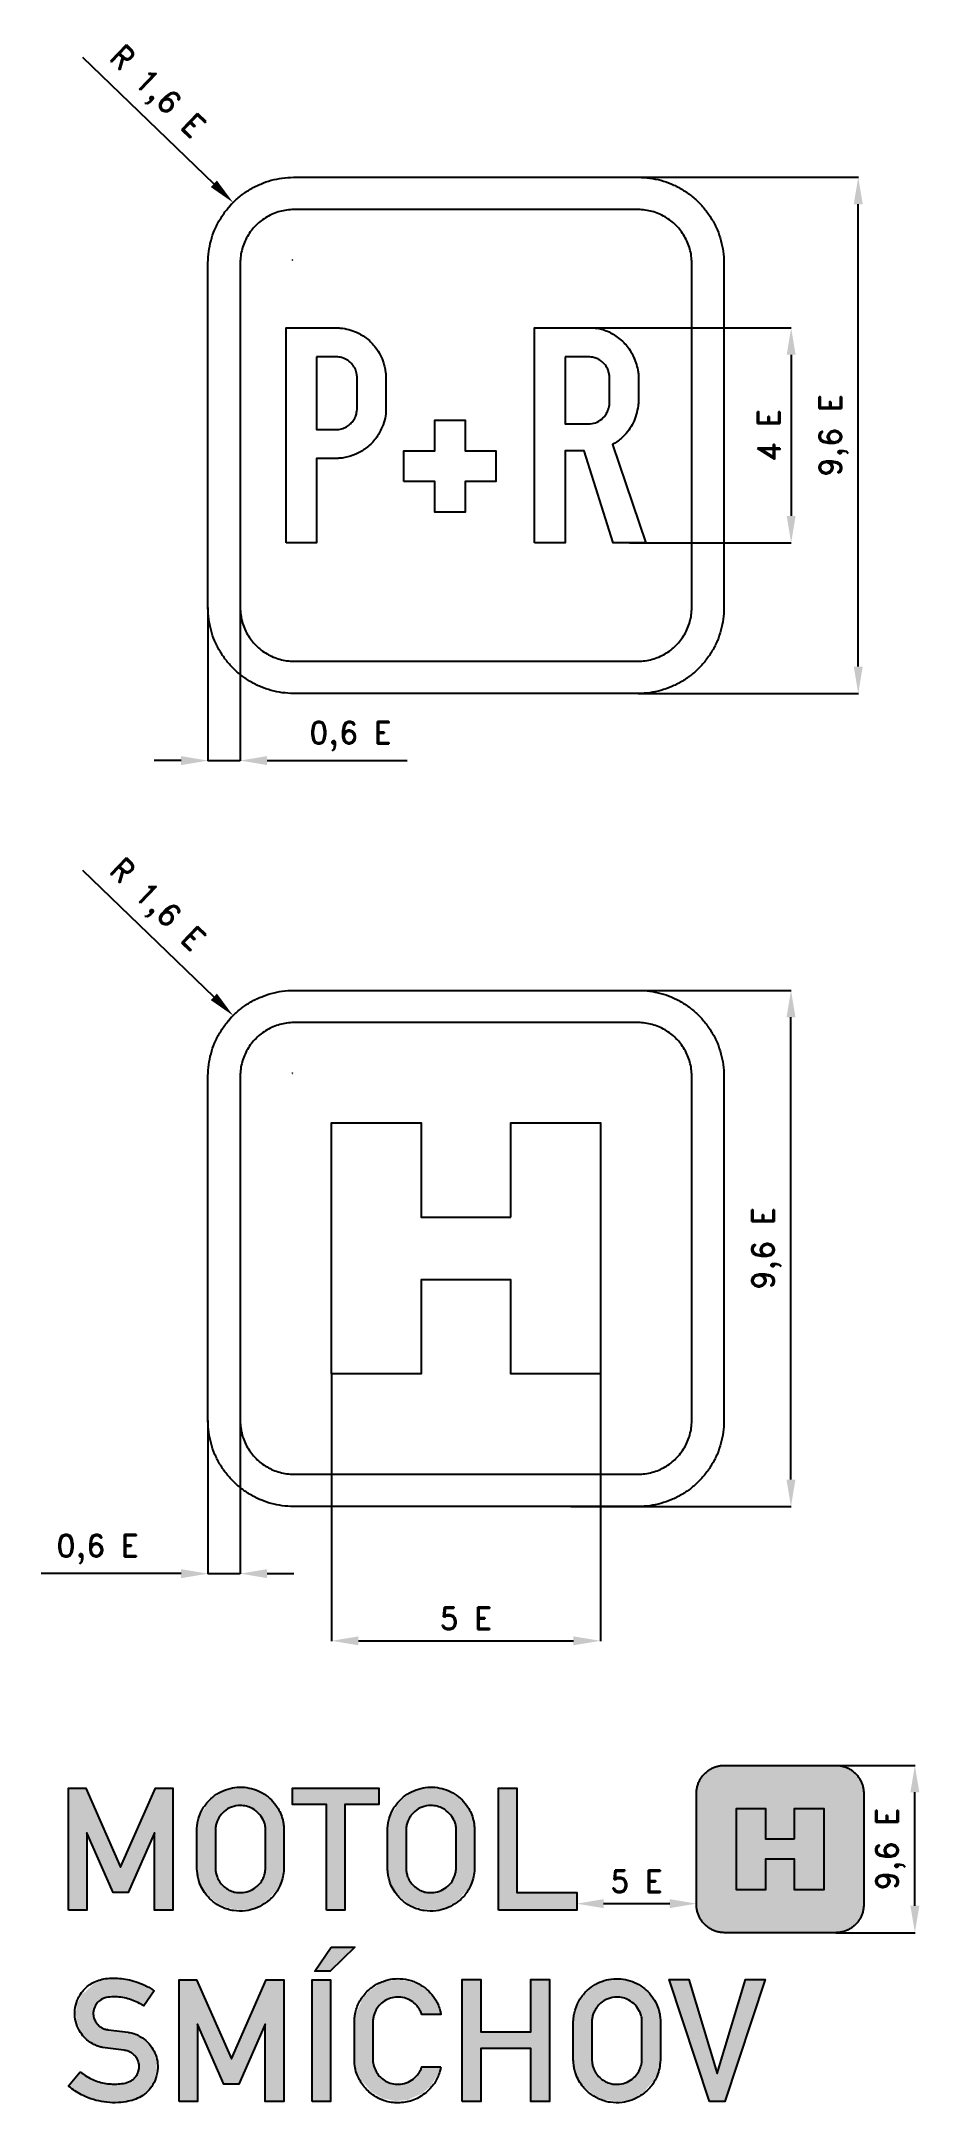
# Model space of a CAD drawing. Header units: millimetres. Extents: x 323 to 1308, y -2862 to -561.
import ezdxf

# ---------------------------------------------------------------- set-up
doc = ezdxf.new("R2010")
doc.units = ezdxf.units.MM
doc.header["$LTSCALE"] = 5
doc.layers.add('Kóty', color=2, linetype='Continuous')
doc.layers.add('Značka', color=7, linetype='Continuous')
doc.styles.get("Standard").update_dxf_attribs({"font": 'romand.shx', "height": 25})
doc.dimstyles.get("Standard").update_dxf_attribs({"dimtxt": 25, "dimasz": 30, "dimexe": 0.18, "dimexo": 0.0625, "dimgap": 12.5, "dimtad": 1, "dimdec": 0, "dimzin": 0, "dimdsep": 46, "dimtxsty": 'Standard', "dimcen": 0.09, "dimadec": 0, "dimazin": 0, "dimtfac": 1, "dimtdec": 0, "dimtofl": 0, "dimtmove": 0, "dimatfit": 3, "dimfxl": 1, "dimtolj": 1, "dimtzin": 0, "dimarcsym": 0})

msp = doc.modelspace()

# ---------------------------------------------------------------- blocks, each defined once
blk = doc.blocks.new('*D1')
at = {"layer": 'Defpoints', "color": 0, "transparency": 16777216}
for p in [(537, -740.9), (603.4, -805)]:
    blk.add_point(p, dxfattribs=at)
at = {"layer": 'Kóty', "color": 0, "lineweight": -2, "transparency": 16777216}
for p, q in [((368.8, -578.5), (515.5, -720)), ((603.4, -805.1), (603.4, -804.9)), ((603.4, -805), (603.5, -805))]:
    blk.add_line(p, q, dxfattribs=at)
blk.add_arc((603.4, -805), 92.3, 135.8989, 142.4, dxfattribs=at)
at = {"layer": 'Kóty', "color": 0, "transparency": 16777216}
blk.add_solid([(518.9, -716.4), (512, -723.6), (537, -740.9)], dxfattribs=at)
at = {"layer": 'Kóty', "color": 0, "transparency": 16777216, "insert": (450.4, -619.1), "char_height": 25, "attachment_point": 5, "rotation": 316.0106}
blk.add_mtext('\\A1;R 1,6 E', dxfattribs=at)
blk = doc.blocks.new('*D2')
at = {"layer": 'Defpoints', "color": 0, "transparency": 16777216}
for p in [(508.9, -1192.7), (544.9, -1192.7), (544.9, -1363.7)]:
    blk.add_point(p, dxfattribs=at)
at = {"layer": 'Kóty', "color": 0, "lineweight": -2, "transparency": 16777216}
for p, q in [((508.9, -1192.8), (508.9, -1363.9)), ((544.9, -1192.8), (544.9, -1363.9)), ((478.9, -1363.7), (448.9, -1363.7)), ((574.9, -1363.7), (731.1, -1363.7))]:
    blk.add_line(p, q, dxfattribs=at)
at = {"layer": 'Kóty', "color": 0, "transparency": 16777216}
for points in [[(478.9, -1358.7), (478.9, -1368.7), (508.9, -1363.7)], [(574.9, -1358.7), (574.9, -1368.7), (544.9, -1363.7)]]:
    blk.add_solid(points, dxfattribs=at)
at = {"layer": 'Kóty', "color": 0, "transparency": 16777216, "insert": (668, -1336.4), "char_height": 25, "attachment_point": 5}
blk.add_mtext('\\A1;0,6 E', dxfattribs=at)
blk = doc.blocks.new('*D3')
at = {"layer": 'Defpoints', "color": 0, "transparency": 16777216}
for p in [(932.5, -880.8), (979.5, -1120.7), (1159.9, -1120.7)]:
    blk.add_point(p, dxfattribs=at)
at = {"layer": 'Kóty', "color": 0, "lineweight": -2, "transparency": 16777216}
for p, q in [((932.6, -880.8), (1160, -880.8)), ((1159.9, -910.8), (1159.9, -1090.7)), ((979.6, -1120.7), (1160, -1120.7))]:
    blk.add_line(p, q, dxfattribs=at)
at = {"layer": 'Kóty', "color": 0, "transparency": 16777216}
for points in [[(1154.9, -910.8), (1164.9, -910.8), (1159.9, -880.8)], [(1154.9, -1090.7), (1164.9, -1090.7), (1159.9, -1120.7)]]:
    blk.add_solid(points, dxfattribs=at)
at = {"layer": 'Kóty', "color": 0, "transparency": 16777216, "insert": (1134.9, -1000.7), "char_height": 25, "attachment_point": 5, "rotation": 90}
blk.add_mtext('\\A1;4 E', dxfattribs=at)
blk = doc.blocks.new('*D4')
at = {"layer": 'Defpoints', "color": 0, "transparency": 16777216}
for p in [(988.9, -712.7), (1234.8, -712.7), (988.9, -1288.7)]:
    blk.add_point(p, dxfattribs=at)
at = {"layer": 'Kóty', "color": 0, "lineweight": -2, "transparency": 16777216}
for p, q in [((989, -712.7), (1235, -712.7)), ((1234.8, -1258.7), (1234.8, -742.7)), ((989, -1288.7), (1235, -1288.7))]:
    blk.add_line(p, q, dxfattribs=at)
at = {"layer": 'Kóty', "color": 0, "transparency": 16777216}
for points in [[(1229.8, -742.7), (1239.8, -742.7), (1234.8, -712.7)], [(1229.8, -1258.7), (1239.8, -1258.7), (1234.8, -1288.7)]]:
    blk.add_solid(points, dxfattribs=at)
at = {"layer": 'Kóty', "color": 0, "transparency": 16777216, "insert": (1207.4, -1000.7), "char_height": 25, "attachment_point": 5, "rotation": 90}
blk.add_mtext('\\A1;9,6 E', dxfattribs=at)
blk = doc.blocks.new('*D5')
at = {"layer": 'Defpoints', "color": 0, "transparency": 16777216}
for p in [(537, -1648.3), (603.4, -1712.4)]:
    blk.add_point(p, dxfattribs=at)
at = {"layer": 'Kóty', "color": 0, "lineweight": -2, "transparency": 16777216}
for p, q in [((368.8, -1485.9), (515.5, -1627.4)), ((603.4, -1712.5), (603.4, -1712.3)), ((603.4, -1712.4), (603.5, -1712.4))]:
    blk.add_line(p, q, dxfattribs=at)
blk.add_arc((603.4, -1712.4), 92.3, 135.8989, 142.4, dxfattribs=at)
at = {"layer": 'Kóty', "color": 0, "transparency": 16777216}
blk.add_solid([(518.9, -1623.8), (512, -1631), (537, -1648.3)], dxfattribs=at)
at = {"layer": 'Kóty', "color": 0, "transparency": 16777216, "insert": (450.4, -1526.5), "char_height": 25, "attachment_point": 5, "rotation": 316.0106}
blk.add_mtext('\\A1;R 1,6 E', dxfattribs=at)
blk = doc.blocks.new('*D6')
at = {"layer": 'Defpoints', "color": 0, "transparency": 16777216}
for p in [(913.8, -1620.1), (1159.7, -1620.1), (913.8, -2196.1)]:
    blk.add_point(p, dxfattribs=at)
at = {"layer": 'Kóty', "color": 0, "lineweight": -2, "transparency": 16777216}
for p, q in [((913.9, -1620.1), (1159.9, -1620.1)), ((1159.7, -2166.1), (1159.7, -1650.1)), ((913.9, -2196.1), (1159.9, -2196.1))]:
    blk.add_line(p, q, dxfattribs=at)
at = {"layer": 'Kóty', "color": 0, "transparency": 16777216}
for points in [[(1154.7, -1650.1), (1164.7, -1650.1), (1159.7, -1620.1)], [(1154.7, -2166.1), (1164.7, -2166.1), (1159.7, -2196.1)]]:
    blk.add_solid(points, dxfattribs=at)
at = {"layer": 'Kóty', "color": 0, "transparency": 16777216, "insert": (1132.4, -1908.1), "char_height": 25, "attachment_point": 5, "rotation": 90}
blk.add_mtext('\\A1;9,6 E', dxfattribs=at)
blk = doc.blocks.new('*D7')
at = {"layer": 'Defpoints', "color": 0, "transparency": 16777216}
for p in [(646.9, -2048.1), (946.9, -2048.1), (946.9, -2346.1)]:
    blk.add_point(p, dxfattribs=at)
at = {"layer": 'Kóty', "color": 0, "lineweight": -2, "transparency": 16777216}
for p, q in [((646.9, -2048.2), (646.9, -2346.3)), ((946.9, -2048.2), (946.9, -2346.3)), ((676.9, -2346.1), (916.9, -2346.1))]:
    blk.add_line(p, q, dxfattribs=at)
at = {"layer": 'Kóty', "color": 0, "transparency": 16777216}
for points in [[(676.9, -2341.1), (676.9, -2351.1), (646.9, -2346.1)], [(916.9, -2341.1), (916.9, -2351.1), (946.9, -2346.1)]]:
    blk.add_solid(points, dxfattribs=at)
at = {"layer": 'Kóty', "color": 0, "transparency": 16777216, "insert": (796.9, -2321.1), "char_height": 25, "attachment_point": 5}
blk.add_mtext('\\A1;5 E', dxfattribs=at)
blk = doc.blocks.new('*D8')
at = {"layer": 'Defpoints', "color": 0, "transparency": 16777216}
for p in [(508.9, -2100.1), (544.9, -2100.1), (508.9, -2271.1)]:
    blk.add_point(p, dxfattribs=at)
at = {"layer": 'Kóty', "color": 0, "lineweight": -2, "transparency": 16777216}
for p, q in [((508.9, -2100.2), (508.9, -2271.3)), ((544.9, -2100.2), (544.9, -2271.3)), ((478.9, -2271.1), (322.7, -2271.1)), ((574.9, -2271.1), (604.9, -2271.1))]:
    blk.add_line(p, q, dxfattribs=at)
at = {"layer": 'Kóty', "color": 0, "transparency": 16777216}
for points in [[(478.9, -2266.1), (478.9, -2276.1), (508.9, -2271.1)], [(574.9, -2266.1), (574.9, -2276.1), (544.9, -2271.1)]]:
    blk.add_solid(points, dxfattribs=at)
at = {"layer": 'Kóty', "color": 0, "transparency": 16777216, "insert": (385.8, -2243.8), "char_height": 25, "attachment_point": 5}
blk.add_mtext('\\A1;0,6 E', dxfattribs=at)
blk = doc.blocks.new('*D9')
at = {"layer": 'Defpoints', "color": 0, "transparency": 16777216}
for p in [(920.5, -2627), (1054.3, -2639.4), (1054.3, -2640.7)]:
    blk.add_point(p, dxfattribs=at)
at = {"layer": 'Kóty', "color": 0, "lineweight": -2, "transparency": 16777216}
for p, q in [((920.5, -2627), (920.5, -2639.5)), ((950.5, -2639.4), (1024.3, -2639.4)), ((1054.3, -2640.6), (1054.3, -2639.2))]:
    blk.add_line(p, q, dxfattribs=at)
at = {"layer": 'Kóty', "color": 0, "transparency": 16777216}
for points in [[(950.5, -2634.4), (950.5, -2644.4), (920.5, -2639.4)], [(1024.3, -2634.4), (1024.3, -2644.4), (1054.3, -2639.4)]]:
    blk.add_solid(points, dxfattribs=at)
at = {"layer": 'Kóty', "color": 0, "transparency": 16777216, "insert": (987.4, -2614.4), "char_height": 25, "attachment_point": 5}
blk.add_mtext('\\A1;5 E', dxfattribs=at)
blk = doc.blocks.new('*D10')
at = {"layer": 'Defpoints', "color": 0, "transparency": 16777216}
for p in [(1209.8, -2485.1), (1298, -2485.1), (1209.8, -2671.8)]:
    blk.add_point(p, dxfattribs=at)
at = {"layer": 'Kóty', "color": 0, "lineweight": -2, "transparency": 16777216}
for p, q in [((1209.8, -2485.1), (1298.2, -2485.1)), ((1298, -2641.8), (1298, -2515.1)), ((1209.8, -2671.8), (1298.2, -2671.8))]:
    blk.add_line(p, q, dxfattribs=at)
at = {"layer": 'Kóty', "color": 0, "transparency": 16777216}
for points in [[(1293, -2515.1), (1303, -2515.1), (1298, -2485.1)], [(1293, -2641.8), (1303, -2641.8), (1298, -2671.8)]]:
    blk.add_solid(points, dxfattribs=at)
at = {"layer": 'Kóty', "color": 0, "transparency": 16777216, "insert": (1270.7, -2578.4), "char_height": 25, "attachment_point": 5, "rotation": 90}
blk.add_mtext('\\A1;9,6 E', dxfattribs=at)

# ---------------------------------------------------------------- dimensions: what is measured, and where the dimension line sits
at = {"layer": 'Kóty'}
for center, mpoint, picture, middle in [((603.4, -805), (537, -740.9), '*D1', (450.4, -619.1)), ((603.4, -1712.4), (537, -1648.3), '*D5', (450.4, -1526.5))]:
    dim = msp.add_radius_dim(center=center, mpoint=mpoint, text='R 1,6 E', dimstyle='Standard', dxfattribs=at)
    dim.commit()
    dim.dimension.update_dxf_attribs({"geometry": picture, "text_midpoint": middle})
for base, p1, p2, text, picture, middle in [((1234.8, -712.7), (988.9, -1288.7), (988.9, -712.7), '9,6 E', '*D4', (1207.4, -1000.7)), ((1159.9, -1120.7), (932.5, -880.8), (979.5, -1120.7), '4 E', '*D3', (1134.9, -1000.7)), ((1159.7, -1620.1), (913.8, -2196.1), (913.8, -1620.1), '9,6 E', '*D6', (1132.4, -1908.1)), ((1298, -2485.1), (1209.8, -2671.8), (1209.8, -2485.1), '9,6 E', '*D10', (1270.7, -2578.4))]:
    dim = msp.add_linear_dim(base=base, p1=p1, p2=p2, angle=90, text=text, dimstyle='Standard', dxfattribs=at)
    dim.commit()
    dim.dimension.update_dxf_attribs({"geometry": picture, "text_midpoint": middle})
for base, p1, p2, text, picture, middle in [((544.9, -1363.7), (508.9, -1192.7), (544.9, -1192.7), '0,6 E', '*D2', (668, -1336.4)), ((946.9, -2346.1), (646.9, -2048.1), (946.9, -2048.1), '5 E', '*D7', (796.9, -2321.1)), ((508.9, -2271.1), (544.9, -2100.1), (508.9, -2100.1), '0,6 E', '*D8', (385.8, -2243.8)), ((1054.3, -2639.4), (920.5, -2627), (1054.3, -2640.7), '5 E', '*D9', (987.4, -2614.4))]:
    dim = msp.add_linear_dim(base=base, p1=p1, p2=p2, text=text, dimstyle='Standard', dxfattribs=at)
    dim.commit()
    dim.dimension.update_dxf_attribs({"geometry": picture, "text_midpoint": middle})

# ---------------------------------------------------------------- hatches: boundary and pattern name
at = {"layer": 'Značka'}
h = msp.add_hatch(color=170, dxfattribs=at)
h.dxf.hatch_style = 1
edge = h.paths.add_edge_path(flags=17)
edge.add_line((1085.4, -2671.8), (1085.2, -2671.8))
edge.add_line((1085.2, -2671.8), (1085.1, -2671.8))
edge.add_arc((1085.3, -2640.4), 31.3, 262.3069, 269.6795, ccw=False)
edge.add_arc((1084.9, -2643.3), 28.5, 254.202, 262.3216, ccw=False)
edge.add_arc((1084.1, -2643.7), 27.8, 247.1662, 255.4743, ccw=False)
edge.add_arc((1084.7, -2642.4), 29.3, 239.2876, 247.1731, ccw=False)
edge.add_arc((1084.6, -2641.6), 29.9, 232.4424, 240.1679, ccw=False)
edge.add_arc((1084.4, -2641.9), 29.6, 224.6397, 232.4484, ccw=False)
edge.add_arc((1084.1, -2641.7), 29.5, 217.5709, 225.4079, ccw=False)
edge.add_arc((1084, -2641.7), 29.5, 209.7386, 217.5803, ccw=False)
edge.add_arc((1084, -2641.3), 29.6, 202.6896, 210.489, ccw=False)
edge.add_arc((1084.5, -2641), 30.2, 195.0381, 202.6928, ccw=False)
edge.add_arc((1083.8, -2640.8), 29.6, 188.0097, 195.828, ccw=False)
edge.add_arc((1081.7, -2641.1), 27.4, 179.6098, 188.0273, ccw=False)
edge.add_line((1054.3, -2640.9), (1054.3, -2640.8))
edge.add_line((1054.3, -2640.8), (1054.3, -2640.7))
edge.add_line((1054.3, -2640.7), (1054.3, -2516.2))
edge.add_line((1054.3, -2516.2), (1054.3, -2516.1))
edge.add_line((1054.3, -2516.1), (1054.3, -2516))
edge.add_arc((1085.6, -2516.2), 31.3, 172.3069, 179.6795, ccw=False)
edge.add_arc((1082.8, -2515.8), 28.5, 164.202, 172.3216, ccw=False)
edge.add_arc((1082.3, -2515), 27.8, 157.1662, 165.4743, ccw=False)
edge.add_arc((1083.7, -2515.6), 29.3, 149.2876, 157.1731, ccw=False)
edge.add_arc((1084.4, -2515.5), 29.9, 142.4424, 150.1679, ccw=False)
edge.add_arc((1084.1, -2515.3), 29.6, 134.6397, 142.4484, ccw=False)
edge.add_arc((1084.4, -2514.9), 29.5, 127.5708, 135.4079, ccw=False)
edge.add_arc((1084.3, -2514.9), 29.5, 119.7386, 127.5803, ccw=False)
edge.add_arc((1084.8, -2514.8), 29.6, 112.6896, 120.489, ccw=False)
edge.add_arc((1085, -2515.4), 30.2, 105.0381, 112.6928, ccw=False)
edge.add_arc((1085.2, -2514.7), 29.6, 98.0097, 105.828, ccw=False)
edge.add_arc((1084.9, -2512.5), 27.4, 89.6098, 98.0273, ccw=False)
edge.add_line((1085.1, -2485.1), (1085.2, -2485.1))
edge.add_line((1085.2, -2485.1), (1085.4, -2485.1))
edge.add_line((1085.4, -2485.1), (1209.8, -2485.1))
edge.add_line((1209.8, -2485.1), (1209.9, -2485.1))
edge.add_line((1209.9, -2485.1), (1210, -2485.1))
edge.add_arc((1209.8, -2516.4), 31.3, 82.3069, 89.6795, ccw=False)
edge.add_arc((1210.2, -2513.6), 28.5, 74.202, 82.3216, ccw=False)
edge.add_arc((1211, -2513.2), 27.8, 67.1662, 75.4743, ccw=False)
edge.add_arc((1210.4, -2514.5), 29.3, 59.2876, 67.1731, ccw=False)
edge.add_arc((1210.5, -2515.3), 29.9, 52.4424, 60.1679, ccw=False)
edge.add_arc((1210.7, -2515), 29.6, 44.6397, 52.4484, ccw=False)
edge.add_arc((1211.1, -2515.2), 29.5, 37.5709, 45.4079, ccw=False)
edge.add_arc((1211.1, -2515.2), 29.5, 29.7386, 37.5803, ccw=False)
edge.add_arc((1211.2, -2515.6), 29.6, 22.6896, 30.489, ccw=False)
edge.add_arc((1210.6, -2515.9), 30.2, 15.0381, 22.6928, ccw=False)
edge.add_arc((1211.3, -2516.1), 29.6, 8.0097, 15.828, ccw=False)
edge.add_arc((1213.5, -2515.8), 27.4, -0.3902, 8.0273, ccw=False)
edge.add_line((1240.9, -2516), (1240.9, -2516.1))
edge.add_line((1240.9, -2516.1), (1240.9, -2516.2))
edge.add_line((1240.9, -2516.2), (1240.9, -2640.7))
edge.add_line((1240.9, -2640.7), (1240.9, -2640.8))
edge.add_line((1240.9, -2640.8), (1240.9, -2640.9))
edge.add_arc((1209.6, -2640.7), 31.3, 352.3069, 359.6795, ccw=False)
edge.add_arc((1212.4, -2641.1), 28.5, 344.202, 352.3216, ccw=False)
edge.add_arc((1212.9, -2641.9), 27.8, 337.1662, 345.4743, ccw=False)
edge.add_arc((1211.5, -2641.3), 29.3, 329.2876, 337.1731, ccw=False)
edge.add_arc((1210.7, -2641.4), 29.9, 322.4424, 330.1679, ccw=False)
edge.add_arc((1211, -2641.6), 29.6, 314.6397, 322.4484, ccw=False)
edge.add_arc((1210.8, -2641.9), 29.5, 307.5708, 315.4079, ccw=False)
edge.add_arc((1210.8, -2642), 29.5, 299.7386, 307.5803, ccw=False)
edge.add_arc((1210.4, -2642), 29.6, 292.6896, 300.489, ccw=False)
edge.add_arc((1210.1, -2641.5), 30.2, 285.0381, 292.6928, ccw=False)
edge.add_arc((1209.9, -2642.2), 29.6, 278.0097, 285.828, ccw=False)
edge.add_arc((1210.2, -2644.3), 27.4, 269.6098, 278.0273, ccw=False)
edge.add_line((1210, -2671.8), (1209.9, -2671.8))
edge.add_line((1209.9, -2671.8), (1209.8, -2671.8))
edge.add_line((1209.8, -2671.8), (1085.4, -2671.8))
edge = h.paths.add_edge_path(flags=17)
edge.add_line((1085.4, -2671.8), (1085.2, -2671.8))
edge.add_line((1085.2, -2671.8), (1085.1, -2671.8))
edge.add_arc((1085.3, -2640.4), 31.3, 262.3069, 269.6795, ccw=False)
edge.add_arc((1084.9, -2643.3), 28.5, 254.202, 262.3216, ccw=False)
edge.add_arc((1084.1, -2643.7), 27.8, 247.1662, 255.4743, ccw=False)
edge.add_arc((1084.7, -2642.4), 29.3, 239.2876, 247.1731, ccw=False)
edge.add_arc((1084.6, -2641.6), 29.9, 232.4424, 240.1679, ccw=False)
edge.add_arc((1084.4, -2641.9), 29.6, 224.6397, 232.4484, ccw=False)
edge.add_arc((1084.1, -2641.7), 29.5, 217.5709, 225.4079, ccw=False)
edge.add_arc((1084, -2641.7), 29.5, 209.7386, 217.5803, ccw=False)
edge.add_arc((1084, -2641.3), 29.6, 202.6896, 210.489, ccw=False)
edge.add_arc((1084.5, -2641), 30.2, 195.0381, 202.6928, ccw=False)
edge.add_arc((1083.8, -2640.8), 29.6, 188.0097, 195.828, ccw=False)
edge.add_arc((1081.7, -2641.1), 27.4, 179.6098, 188.0273, ccw=False)
edge.add_line((1054.3, -2640.9), (1054.3, -2640.8))
edge.add_line((1054.3, -2640.8), (1054.3, -2640.7))
edge.add_line((1054.3, -2640.7), (1054.3, -2516.2))
edge.add_line((1054.3, -2516.2), (1054.3, -2516.1))
edge.add_line((1054.3, -2516.1), (1054.3, -2516))
edge.add_arc((1085.6, -2516.2), 31.3, 172.3069, 179.6795, ccw=False)
edge.add_arc((1082.8, -2515.8), 28.5, 164.202, 172.3216, ccw=False)
edge.add_arc((1082.3, -2515), 27.8, 157.1662, 165.4743, ccw=False)
edge.add_arc((1083.7, -2515.6), 29.3, 149.2876, 157.1731, ccw=False)
edge.add_arc((1084.4, -2515.5), 29.9, 142.4424, 150.1679, ccw=False)
edge.add_arc((1084.1, -2515.3), 29.6, 134.6397, 142.4484, ccw=False)
edge.add_arc((1084.4, -2514.9), 29.5, 127.5708, 135.4079, ccw=False)
edge.add_arc((1084.3, -2514.9), 29.5, 119.7386, 127.5803, ccw=False)
edge.add_arc((1084.8, -2514.8), 29.6, 112.6896, 120.489, ccw=False)
edge.add_arc((1085, -2515.4), 30.2, 105.0381, 112.6928, ccw=False)
edge.add_arc((1085.2, -2514.7), 29.6, 98.0097, 105.828, ccw=False)
edge.add_arc((1084.9, -2512.5), 27.4, 89.6098, 98.0273, ccw=False)
edge.add_line((1085.1, -2485.1), (1085.2, -2485.1))
edge.add_line((1085.2, -2485.1), (1085.4, -2485.1))
edge.add_line((1085.4, -2485.1), (1209.8, -2485.1))
edge.add_line((1209.8, -2485.1), (1209.9, -2485.1))
edge.add_line((1209.9, -2485.1), (1210, -2485.1))
edge.add_arc((1209.8, -2516.4), 31.3, 82.3069, 89.6795, ccw=False)
edge.add_arc((1210.2, -2513.6), 28.5, 74.202, 82.3216, ccw=False)
edge.add_arc((1211, -2513.2), 27.8, 67.1662, 75.4743, ccw=False)
edge.add_arc((1210.4, -2514.5), 29.3, 59.2876, 67.1731, ccw=False)
edge.add_arc((1210.5, -2515.3), 29.9, 52.4424, 60.1679, ccw=False)
edge.add_arc((1210.7, -2515), 29.6, 44.6397, 52.4484, ccw=False)
edge.add_arc((1211.1, -2515.2), 29.5, 37.5709, 45.4079, ccw=False)
edge.add_arc((1211.1, -2515.2), 29.5, 29.7386, 37.5803, ccw=False)
edge.add_arc((1211.2, -2515.6), 29.6, 22.6896, 30.489, ccw=False)
edge.add_arc((1210.6, -2515.9), 30.2, 15.0381, 22.6928, ccw=False)
edge.add_arc((1211.3, -2516.1), 29.6, 8.0097, 15.828, ccw=False)
edge.add_arc((1213.5, -2515.8), 27.4, -0.3902, 8.0273, ccw=False)
edge.add_line((1240.9, -2516), (1240.9, -2516.1))
edge.add_line((1240.9, -2516.1), (1240.9, -2516.2))
edge.add_line((1240.9, -2516.2), (1240.9, -2640.7))
edge.add_line((1240.9, -2640.7), (1240.9, -2640.8))
edge.add_line((1240.9, -2640.8), (1240.9, -2640.9))
edge.add_arc((1209.6, -2640.7), 31.3, 352.3069, 359.6795, ccw=False)
edge.add_arc((1212.4, -2641.1), 28.5, 344.202, 352.3216, ccw=False)
edge.add_arc((1212.9, -2641.9), 27.8, 337.1662, 345.4743, ccw=False)
edge.add_arc((1211.5, -2641.3), 29.3, 329.2876, 337.1731, ccw=False)
edge.add_arc((1210.7, -2641.4), 29.9, 322.4424, 330.1679, ccw=False)
edge.add_arc((1211, -2641.6), 29.6, 314.6397, 322.4484, ccw=False)
edge.add_arc((1210.8, -2641.9), 29.5, 307.5708, 315.4079, ccw=False)
edge.add_arc((1210.8, -2642), 29.5, 299.7386, 307.5803, ccw=False)
edge.add_arc((1210.4, -2642), 29.6, 292.6896, 300.489, ccw=False)
edge.add_arc((1210.1, -2641.5), 30.2, 285.0381, 292.6928, ccw=False)
edge.add_arc((1209.9, -2642.2), 29.6, 278.0097, 285.828, ccw=False)
edge.add_arc((1210.2, -2644.3), 27.4, 269.6098, 278.0273, ccw=False)
edge.add_line((1210, -2671.8), (1209.9, -2671.8))
edge.add_line((1209.9, -2671.8), (1209.8, -2671.8))
edge.add_line((1209.8, -2671.8), (1085.4, -2671.8))
h = msp.add_hatch(color=170, dxfattribs=at)
h.dxf.hatch_style = 1
edge = h.paths.add_edge_path()
edge.add_line((1085.4, -2671.8), (1085.2, -2671.8))
edge.add_line((1085.2, -2671.8), (1085.1, -2671.8))
edge.add_arc((1085.3, -2640.4), 31.3, 262.3069, 269.6795, ccw=False)
edge.add_arc((1084.9, -2643.3), 28.5, 254.202, 262.3216, ccw=False)
edge.add_arc((1084.1, -2643.7), 27.8, 247.1662, 255.4743, ccw=False)
edge.add_arc((1084.7, -2642.4), 29.3, 239.2876, 247.1731, ccw=False)
edge.add_arc((1084.6, -2641.6), 29.9, 232.4424, 240.1679, ccw=False)
edge.add_arc((1084.4, -2641.9), 29.6, 224.6397, 232.4484, ccw=False)
edge.add_arc((1084.1, -2641.7), 29.5, 217.5709, 225.4079, ccw=False)
edge.add_arc((1084, -2641.7), 29.5, 209.7386, 217.5803, ccw=False)
edge.add_arc((1084, -2641.3), 29.6, 202.6896, 210.489, ccw=False)
edge.add_arc((1084.5, -2641), 30.2, 195.0381, 202.6928, ccw=False)
edge.add_arc((1083.8, -2640.8), 29.6, 188.0097, 195.828, ccw=False)
edge.add_arc((1081.7, -2641.1), 27.4, 179.6098, 188.0273, ccw=False)
edge.add_line((1054.3, -2640.9), (1054.3, -2640.8))
edge.add_line((1054.3, -2640.8), (1054.3, -2640.7))
edge.add_line((1054.3, -2640.7), (1054.3, -2516.2))
edge.add_line((1054.3, -2516.2), (1054.3, -2516.1))
edge.add_line((1054.3, -2516.1), (1054.3, -2516))
edge.add_arc((1085.6, -2516.2), 31.3, 172.3069, 179.6795, ccw=False)
edge.add_arc((1082.8, -2515.8), 28.5, 164.202, 172.3216, ccw=False)
edge.add_arc((1082.3, -2515), 27.8, 157.1662, 165.4743, ccw=False)
edge.add_arc((1083.7, -2515.6), 29.3, 149.2876, 157.1731, ccw=False)
edge.add_arc((1084.4, -2515.5), 29.9, 142.4424, 150.1679, ccw=False)
edge.add_arc((1084.1, -2515.3), 29.6, 134.6397, 142.4484, ccw=False)
edge.add_arc((1084.4, -2514.9), 29.5, 127.5708, 135.4079, ccw=False)
edge.add_arc((1084.3, -2514.9), 29.5, 119.7386, 127.5803, ccw=False)
edge.add_arc((1084.8, -2514.8), 29.6, 112.6896, 120.489, ccw=False)
edge.add_arc((1085, -2515.4), 30.2, 105.0381, 112.6928, ccw=False)
edge.add_arc((1085.2, -2514.7), 29.6, 98.0097, 105.828, ccw=False)
edge.add_arc((1084.9, -2512.5), 27.4, 89.6098, 98.0273, ccw=False)
edge.add_line((1085.1, -2485.1), (1085.2, -2485.1))
edge.add_line((1085.2, -2485.1), (1085.4, -2485.1))
edge.add_line((1085.4, -2485.1), (1209.8, -2485.1))
edge.add_line((1209.8, -2485.1), (1209.9, -2485.1))
edge.add_line((1209.9, -2485.1), (1210, -2485.1))
edge.add_arc((1209.8, -2516.4), 31.3, 82.3069, 89.6795, ccw=False)
edge.add_arc((1210.2, -2513.6), 28.5, 74.202, 82.3216, ccw=False)
edge.add_arc((1211, -2513.2), 27.8, 67.1662, 75.4743, ccw=False)
edge.add_arc((1210.4, -2514.5), 29.3, 59.2876, 67.1731, ccw=False)
edge.add_arc((1210.5, -2515.3), 29.9, 52.4424, 60.1679, ccw=False)
edge.add_arc((1210.7, -2515), 29.6, 44.6397, 52.4484, ccw=False)
edge.add_arc((1211.1, -2515.2), 29.5, 37.5709, 45.4079, ccw=False)
edge.add_arc((1211.1, -2515.2), 29.5, 29.7386, 37.5803, ccw=False)
edge.add_arc((1211.2, -2515.6), 29.6, 22.6896, 30.489, ccw=False)
edge.add_arc((1210.6, -2515.9), 30.2, 15.0381, 22.6928, ccw=False)
edge.add_arc((1211.3, -2516.1), 29.6, 8.0097, 15.828, ccw=False)
edge.add_arc((1213.5, -2515.8), 27.4, -0.3902, 8.0273, ccw=False)
edge.add_line((1240.9, -2516), (1240.9, -2516.1))
edge.add_line((1240.9, -2516.1), (1240.9, -2516.2))
edge.add_line((1240.9, -2516.2), (1240.9, -2640.7))
edge.add_line((1240.9, -2640.7), (1240.9, -2640.8))
edge.add_line((1240.9, -2640.8), (1240.9, -2640.9))
edge.add_arc((1209.6, -2640.7), 31.3, 352.3069, 359.6795, ccw=False)
edge.add_arc((1212.4, -2641.1), 28.5, 344.202, 352.3216, ccw=False)
edge.add_arc((1212.9, -2641.9), 27.8, 337.1662, 345.4743, ccw=False)
edge.add_arc((1211.5, -2641.3), 29.3, 329.2876, 337.1731, ccw=False)
edge.add_arc((1210.7, -2641.4), 29.9, 322.4424, 330.1679, ccw=False)
edge.add_arc((1211, -2641.6), 29.6, 314.6397, 322.4484, ccw=False)
edge.add_arc((1210.8, -2641.9), 29.5, 307.5708, 315.4079, ccw=False)
edge.add_arc((1210.8, -2642), 29.5, 299.7386, 307.5803, ccw=False)
edge.add_arc((1210.4, -2642), 29.6, 292.6896, 300.489, ccw=False)
edge.add_arc((1210.1, -2641.5), 30.2, 285.0381, 292.6928, ccw=False)
edge.add_arc((1209.9, -2642.2), 29.6, 278.0097, 285.828, ccw=False)
edge.add_arc((1210.2, -2644.3), 27.4, 269.6098, 278.0273, ccw=False)
edge.add_line((1210, -2671.8), (1209.9, -2671.8))
edge.add_line((1209.9, -2671.8), (1209.8, -2671.8))
edge.add_line((1209.8, -2671.8), (1085.4, -2671.8))
h = msp.add_hatch(color=7, dxfattribs=at)
h.dxf.hatch_style = 1
h.paths.add_polyline_path([(833.1, -2646.5), (833.1, -2510.4), (853.8, -2510.4), (853.8, -2627), (920.5, -2627), (920.5, -2646.5)])
edge = h.paths.add_edge_path()
edge.add_arc((896.6, -2565.5), 187.5, 176.9328, 177.2777, ccw=False)
edge.add_arc((771.7, -2558.8), 62.5, 175.8978, 176.9328, ccw=False)
edge.add_arc((755.9, -2557.8), 46.7, 168.8161, 175.8449, ccw=False)
edge.add_arc((755.5, -2557.7), 46.3, 161.6982, 168.8167, ccw=False)
edge.add_arc((756.5, -2557.2), 47, 147.4735, 162.6456, ccw=False)
edge.add_arc((755.3, -2556.4), 45.6, 131.9023, 147.5722, ccw=False)
edge.add_arc((755.9, -2554.7), 44.8, 119.7194, 133.8781, ccw=False)
edge.add_arc((756.6, -2555.9), 46.2, 106.0348, 119.7534, ccw=False)
edge.add_arc((757.8, -2556.1), 46.7, 94.2485, 107.3764, ccw=False)
edge.add_arc((757.8, -2555.9), 46.5, 81.1001, 94.282, ccw=False)
edge.add_arc((758.9, -2555.9), 46.4, 69.3115, 82.3407, ccw=False)
edge.add_arc((759.1, -2555.4), 45.8, 56.1909, 69.3541, ccw=False)
edge.add_arc((759.7, -2556.1), 46.1, 44.7126, 57.3914, ccw=False)
edge.add_arc((758.5, -2557.4), 47.8, 32.4979, 44.738, ccw=False)
edge.add_arc((761, -2557), 45.5, 23.9213, 33.7767, ccw=False)
edge.add_arc((766.2, -2554.7), 39.9, 12.76, 23.9475, ccw=False)
edge.add_arc((761.1, -2556.5), 45.3, 8.2686, 13.4744, ccw=False)
edge.add_arc((727.3, -2561.4), 79.4, 5.3031, 8.2713, ccw=False)
edge.add_line((806.3, -2554), (806.4, -2554.7))
edge.add_line((806.4, -2554.7), (806.5, -2555.4))
edge.add_line((806.5, -2555.4), (806.5, -2601))
edge.add_arc((526.4, -2576.1), 281.1, 354.7035, 354.9181, ccw=False)
edge.add_arc((712.9, -2593.3), 93.9, 354.0602, 354.7033, ccw=False)
edge.add_arc((746.6, -2597), 60, 346.0369, 354.2324, ccw=False)
edge.add_arc((761.2, -2600.7), 45, 335.098, 346.0544, ccw=False)
edge.add_arc((762.5, -2602.4), 43.1, 318.4456, 336.4664, ccw=False)
edge.add_arc((759.7, -2600.1), 46.7, 301.8821, 318.605, ccw=False)
edge.add_arc((758.5, -2601.4), 46.2, 290.1794, 303.9407, ccw=False)
edge.add_arc((758.5, -2601.3), 46.3, 276.4756, 290.1753, ccw=False)
edge.add_arc((757.4, -2600.5), 47.3, 261.4604, 277.7304, ccw=False)
edge.add_arc((757, -2602.4), 45.3, 244.61, 261.5811, ccw=False)
edge.add_arc((755.6, -2602.3), 44.8, 231.106, 246.2198, ccw=False)
edge.add_arc((757.6, -2599.8), 48, 217.0241, 231.1457, ccw=False)
edge.add_arc((755.4, -2600), 46.1, 207.6961, 218.4793, ccw=False)
edge.add_arc((749.9, -2602.8), 40, 195.3922, 207.7278, ccw=False)
edge.add_arc((754.6, -2601), 45.1, 189.184, 196.1086, ccw=False)
edge.add_arc((786.2, -2595.8), 77.1, 185.1401, 189.1919, ccw=False)
edge.add_arc((865.1, -2587.6), 156.4, 185.0883, 185.5501, ccw=False)
edge.add_line((709.4, -2601.5), (709.3, -2600.2))
edge.add_line((709.3, -2600.2), (709.3, -2556.6))
edge = h.paths.add_edge_path(flags=16)
edge.add_line((730, -2556.7), (730, -2600.2))
edge.add_arc((850.1, -2592.2), 120.3, 183.8478, 184.2403)
edge.add_arc((770.1, -2598.1), 40.2, 184.2405, 185.417)
edge.add_arc((759, -2599.1), 29, 185.4233, 194.0339)
edge.add_arc((756.3, -2599.8), 26.2, 194.0153, 203.5623)
edge.add_arc((756.1, -2600.5), 25.8, 202.3273, 216.7232)
edge.add_arc((757.1, -2599.8), 27.1, 216.6792, 230.4537)
edge.add_arc((757.6, -2600.5), 26.8, 228.7474, 242.3494)
edge.add_arc((756.6, -2602.5), 24.6, 242.2814, 257.0041)
edge.add_arc((757.1, -2602.7), 24.5, 255.6972, 267.2657)
edge.add_arc((757.2, -2599.3), 27.9, 267.2684, 277.4761)
edge.add_arc((757.6, -2597.7), 29.5, 276.4531, 293.3613)
edge.add_arc((759.2, -2601.3), 25.5, 293.1923, 312.6275)
edge.add_arc((760.1, -2601), 25.2, 310.7018, 327.5458)
edge.add_arc((756.7, -2598.8), 29.2, 327.4575, 342.0094)
edge.add_arc((759.7, -2599), 26.2, 340.4008, 348.007)
edge.add_arc((765.6, -2600.2), 20.3, 348.0056, 357.7737)
edge.add_arc((761.5, -2599.8), 24.4, 357.2923, 358.3245)
edge.add_line((785.8, -2600.6), (785.9, -2600.1))
edge.add_line((785.9, -2600.1), (785.9, -2556.8))
edge.add_arc((716.7, -2555.7), 69.2, 359.0391, 359.6794)
edge.add_arc((762.9, -2555.9), 23, 359.6787, 361.6044)
edge.add_arc((766.6, -2555.9), 19.3, 2.0048, 16.3349)
edge.add_arc((760.8, -2557.6), 25.3, 16.3015, 27.3667)
edge.add_arc((757.1, -2558.6), 29.1, 25.7171, 43.3081)
edge.add_arc((758.9, -2556.8), 26.5, 43.1595, 62.3147)
edge.add_arc((758.6, -2555.2), 25.3, 60.0205, 76.0066)
edge.add_arc((758.3, -2556.6), 26.7, 75.996, 91.2536)
edge.add_arc((757.6, -2557.9), 28, 89.8492, 110.0838)
edge.add_arc((756.4, -2555.2), 25, 109.7739, 132.1903)
edge.add_arc((755.4, -2555.3), 24.4, 130.1147, 144.4983)
edge.add_arc((759.9, -2558.5), 30, 144.4813, 156.2497)
edge.add_arc((758.7, -2558.7), 28.9, 154.9965, 164.0507)
edge.add_arc((752.4, -2556.9), 22.4, 164.0297, 175.65)
edge.add_arc((756.7, -2557.6), 26.7, 174.8986, 176.5288)
edge.add_arc((810.1, -2560.8), 80.2, 176.5286, 177.0715)
h.paths.add_polyline_path([(641.1, -2646.5), (641.1, -2528.7), (603.3, -2528.7), (603.3, -2510.4), (699.6, -2510.4), (699.6, -2528.7), (661.8, -2528.7), (661.8, -2646.5)])
edge = h.paths.add_edge_path()
edge.add_arc((683.8, -2565.5), 187.5, 176.9328, 177.2777, ccw=False)
edge.add_arc((558.9, -2558.8), 62.5, 175.8978, 176.9328, ccw=False)
edge.add_arc((543.1, -2557.8), 46.7, 168.8161, 175.8449, ccw=False)
edge.add_arc((542.7, -2557.7), 46.3, 161.6982, 168.8167, ccw=False)
edge.add_arc((543.7, -2557.2), 47, 147.4735, 162.6456, ccw=False)
edge.add_arc((542.5, -2556.4), 45.6, 131.9023, 147.5722, ccw=False)
edge.add_arc((543.1, -2554.7), 44.8, 119.7194, 133.8781, ccw=False)
edge.add_arc((543.8, -2555.9), 46.2, 106.0348, 119.7534, ccw=False)
edge.add_arc((545, -2556.1), 46.7, 94.2485, 107.3764, ccw=False)
edge.add_arc((545, -2555.9), 46.5, 81.1001, 94.282, ccw=False)
edge.add_arc((546.1, -2555.9), 46.4, 69.3115, 82.3407, ccw=False)
edge.add_arc((546.3, -2555.4), 45.8, 56.1909, 69.3541, ccw=False)
edge.add_arc((547, -2556.1), 46.1, 44.7126, 57.3914, ccw=False)
edge.add_arc((545.7, -2557.4), 47.8, 32.4979, 44.738, ccw=False)
edge.add_arc((548.2, -2557), 45.5, 23.9213, 33.7767, ccw=False)
edge.add_arc((553.4, -2554.7), 39.9, 12.76, 23.9475, ccw=False)
edge.add_arc((548.3, -2556.5), 45.3, 8.2686, 13.4744, ccw=False)
edge.add_arc((514.5, -2561.4), 79.4, 5.3031, 8.2713, ccw=False)
edge.add_line((593.5, -2554), (593.6, -2554.7))
edge.add_line((593.6, -2554.7), (593.7, -2555.4))
edge.add_line((593.7, -2555.4), (593.7, -2601))
edge.add_arc((313.6, -2576.1), 281.1, 354.7035, 354.9181, ccw=False)
edge.add_arc((500.1, -2593.3), 93.9, 354.0602, 354.7033, ccw=False)
edge.add_arc((533.8, -2597), 60, 346.0369, 354.2324, ccw=False)
edge.add_arc((548.4, -2600.7), 45, 335.098, 346.0544, ccw=False)
edge.add_arc((549.7, -2602.4), 43.1, 318.4456, 336.4664, ccw=False)
edge.add_arc((546.9, -2600.1), 46.7, 301.8821, 318.605, ccw=False)
edge.add_arc((545.7, -2601.4), 46.2, 290.1794, 303.9407, ccw=False)
edge.add_arc((545.7, -2601.3), 46.3, 276.4756, 290.1753, ccw=False)
edge.add_arc((544.6, -2600.5), 47.3, 261.4604, 277.7304, ccw=False)
edge.add_arc((544.2, -2602.4), 45.3, 244.61, 261.5811, ccw=False)
edge.add_arc((542.8, -2602.3), 44.8, 231.106, 246.2198, ccw=False)
edge.add_arc((544.8, -2599.8), 48, 217.0241, 231.1457, ccw=False)
edge.add_arc((542.6, -2600), 46.1, 207.6961, 218.4793, ccw=False)
edge.add_arc((537.2, -2602.8), 40, 195.3922, 207.7278, ccw=False)
edge.add_arc((541.8, -2601), 45.1, 189.184, 196.1086, ccw=False)
edge.add_arc((573.4, -2595.8), 77.1, 185.1401, 189.1919, ccw=False)
edge.add_arc((652.3, -2587.6), 156.4, 185.0883, 185.5501, ccw=False)
edge.add_line((496.6, -2601.5), (496.5, -2600.2))
edge.add_line((496.5, -2600.2), (496.5, -2556.6))
edge = h.paths.add_edge_path(flags=16)
edge.add_line((517.2, -2556.7), (517.2, -2600.2))
edge.add_arc((637.3, -2592.2), 120.3, 183.8478, 184.2403)
edge.add_arc((557.3, -2598.1), 40.2, 184.2405, 185.417)
edge.add_arc((546.2, -2599.1), 29, 185.4233, 194.0339)
edge.add_arc((543.5, -2599.8), 26.2, 194.0153, 203.5623)
edge.add_arc((543.3, -2600.5), 25.8, 202.3273, 216.7232)
edge.add_arc((544.3, -2599.8), 27.1, 216.6792, 230.4537)
edge.add_arc((544.8, -2600.5), 26.8, 228.7474, 242.3494)
edge.add_arc((543.8, -2602.5), 24.6, 242.2814, 257.0041)
edge.add_arc((544.3, -2602.7), 24.5, 255.6972, 267.2657)
edge.add_arc((544.5, -2599.3), 27.9, 267.2684, 277.4761)
edge.add_arc((544.8, -2597.7), 29.5, 276.4531, 293.3613)
edge.add_arc((546.4, -2601.3), 25.5, 293.1923, 312.6275)
edge.add_arc((547.3, -2601), 25.2, 310.7018, 327.5458)
edge.add_arc((543.9, -2598.8), 29.2, 327.4575, 342.0094)
edge.add_arc((546.9, -2599), 26.2, 340.4008, 348.007)
edge.add_arc((552.8, -2600.2), 20.3, 348.0056, 357.7737)
edge.add_arc((548.7, -2599.8), 24.4, 357.2923, 358.3245)
edge.add_line((573, -2600.6), (573.1, -2600.1))
edge.add_line((573.1, -2600.1), (573.1, -2556.8))
edge.add_arc((503.9, -2555.7), 69.2, 359.0391, 359.6794)
edge.add_arc((550.1, -2555.9), 23, 359.6787, 361.6044)
edge.add_arc((553.8, -2555.9), 19.3, 2.0048, 16.3349)
edge.add_arc((548, -2557.6), 25.3, 16.3015, 27.3667)
edge.add_arc((544.3, -2558.6), 29.1, 25.7171, 43.3081)
edge.add_arc((546.1, -2556.8), 26.5, 43.1595, 62.3147)
edge.add_arc((545.8, -2555.2), 25.3, 60.0205, 76.0066)
edge.add_arc((545.5, -2556.6), 26.7, 75.996, 91.2536)
edge.add_arc((544.8, -2557.9), 28, 89.8492, 110.0838)
edge.add_arc((543.7, -2555.2), 25, 109.7739, 132.1903)
edge.add_arc((542.6, -2555.3), 24.4, 130.1147, 144.4983)
edge.add_arc((547.1, -2558.5), 30, 144.4813, 156.2497)
edge.add_arc((545.9, -2558.7), 28.9, 154.9965, 164.0507)
edge.add_arc((539.6, -2556.9), 22.4, 164.0297, 175.65)
edge.add_arc((543.9, -2557.6), 26.7, 174.8986, 176.5288)
edge.add_arc((597.3, -2560.8), 80.2, 176.5286, 177.0715)
h.paths.add_polyline_path([(353, -2646.5), (353, -2510.4), (372.5, -2510.4), (411.4, -2598.8), (450.4, -2510.4), (469.8, -2510.4), (469.8, -2646.5), (449.1, -2646.5), (449.1, -2560.2), (419.9, -2626.9), (402.9, -2626.9), (373.7, -2560.2), (373.7, -2646.5)])
h = msp.add_hatch(color=255, dxfattribs=at)
h.dxf.hatch_style = 1
h.paths.add_polyline_path([(1163.8, -2567.1), (1163.8, -2533.1), (1196.2, -2533.1), (1196.2, -2623.8), (1163.8, -2623.8), (1163.8, -2589.8), (1131.4, -2589.8), (1131.4, -2623.8), (1099, -2623.8), (1099, -2533.1), (1131.4, -2533.1), (1131.4, -2567.1)])
h = msp.add_hatch(color=7, dxfattribs=at)
h.dxf.hatch_style = 1
h.paths.add_polyline_path([(646.3, -2688.1), (672.8, -2688.1), (645.1, -2714.6), (628.2, -2714.6)])
h = msp.add_hatch(color=7, dxfattribs=at)
h.dxf.hatch_style = 1
h.paths.add_polyline_path([(1068.6, -2860.3), (1023.6, -2724.2), (1045.7, -2724.2), (1077.2, -2828.8), (1108.8, -2724.2), (1130.7, -2724.2), (1085.7, -2860.3)])
edge = h.paths.add_edge_path()
edge.add_arc((1104, -2779.4), 187.5, 176.9328, 177.2777, ccw=False)
edge.add_arc((979.2, -2772.7), 62.5, 175.8978, 176.9328, ccw=False)
edge.add_arc((963.4, -2771.6), 46.7, 168.8161, 175.8449, ccw=False)
edge.add_arc((963, -2771.5), 46.3, 161.6982, 168.8167, ccw=False)
edge.add_arc((963.9, -2771), 47, 147.4735, 162.6456, ccw=False)
edge.add_arc((962.8, -2770.2), 45.6, 131.9023, 147.5722, ccw=False)
edge.add_arc((963.4, -2768.5), 44.8, 119.7194, 133.8781, ccw=False)
edge.add_arc((964.1, -2769.7), 46.2, 106.0348, 119.7534, ccw=False)
edge.add_arc((965.3, -2769.9), 46.7, 94.2485, 107.3764, ccw=False)
edge.add_arc((965.3, -2769.7), 46.5, 81.1001, 94.282, ccw=False)
edge.add_arc((966.3, -2769.7), 46.4, 69.3115, 82.3407, ccw=False)
edge.add_arc((966.5, -2769.3), 45.8, 56.1909, 69.3541, ccw=False)
edge.add_arc((967.2, -2770), 46.1, 44.7126, 57.3914, ccw=False)
edge.add_arc((966, -2771.2), 47.8, 32.4979, 44.738, ccw=False)
edge.add_arc((968.5, -2770.8), 45.5, 23.9213, 33.7767, ccw=False)
edge.add_arc((973.6, -2768.6), 39.9, 12.76, 23.9475, ccw=False)
edge.add_arc((968.5, -2770.3), 45.3, 8.2686, 13.4744, ccw=False)
edge.add_arc((934.7, -2775.2), 79.4, 5.3031, 8.2713, ccw=False)
edge.add_line((1013.8, -2767.9), (1013.9, -2768.5))
edge.add_line((1013.9, -2768.5), (1013.9, -2769.2))
edge.add_line((1013.9, -2769.2), (1013.9, -2814.8))
edge.add_arc((733.9, -2789.9), 281.1, 354.7035, 354.9181, ccw=False)
edge.add_arc((920.3, -2807.2), 93.9, 354.0602, 354.7033, ccw=False)
edge.add_arc((954, -2810.9), 60, 346.0369, 354.2324, ccw=False)
edge.add_arc((968.6, -2814.5), 45, 335.098, 346.0544, ccw=False)
edge.add_arc((969.9, -2816.2), 43.1, 318.4456, 336.4664, ccw=False)
edge.add_arc((967.1, -2813.9), 46.7, 301.8821, 318.605, ccw=False)
edge.add_arc((966, -2815.2), 46.2, 290.1794, 303.9407, ccw=False)
edge.add_arc((966, -2815.1), 46.3, 276.4756, 290.1753, ccw=False)
edge.add_arc((964.8, -2814.3), 47.3, 261.4604, 277.7304, ccw=False)
edge.add_arc((964.4, -2816.2), 45.3, 244.61, 261.5811, ccw=False)
edge.add_arc((963.1, -2816.2), 44.8, 231.106, 246.2198, ccw=False)
edge.add_arc((965.1, -2813.6), 48, 217.0241, 231.1457, ccw=False)
edge.add_arc((962.8, -2813.8), 46.1, 207.6961, 218.4794, ccw=False)
edge.add_arc((957.4, -2816.7), 40, 195.3922, 207.7278, ccw=False)
edge.add_arc((962.1, -2814.8), 45.1, 189.184, 196.1086, ccw=False)
edge.add_arc((993.7, -2809.7), 77.1, 185.1401, 189.1919, ccw=False)
edge.add_arc((1072.6, -2801.5), 156.4, 185.0883, 185.5501, ccw=False)
edge.add_line((916.8, -2815.3), (916.7, -2814.1))
edge.add_line((916.7, -2814.1), (916.7, -2770.5))
edge = h.paths.add_edge_path(flags=16)
edge.add_line((937.4, -2770.6), (937.4, -2814.1))
edge.add_arc((1057.5, -2806), 120.3, 183.8478, 184.2403)
edge.add_arc((977.6, -2811.9), 40.2, 184.2405, 185.417)
edge.add_arc((966.4, -2813), 29, 185.4233, 194.0339)
edge.add_arc((963.7, -2813.7), 26.2, 194.0153, 203.5624)
edge.add_arc((963.5, -2814.4), 25.8, 202.3273, 216.7232)
edge.add_arc((964.6, -2813.6), 27.1, 216.6792, 230.4537)
edge.add_arc((965, -2814.3), 26.8, 228.7474, 242.3494)
edge.add_arc((964, -2816.3), 24.6, 242.2814, 257.0041)
edge.add_arc((964.5, -2816.6), 24.5, 255.6972, 267.2657)
edge.add_arc((964.7, -2813.1), 27.9, 267.2684, 277.4761)
edge.add_arc((965, -2811.5), 29.5, 276.4531, 293.3613)
edge.add_arc((966.7, -2815.1), 25.5, 293.1923, 312.6275)
edge.add_arc((967.5, -2814.8), 25.2, 310.7018, 327.5458)
edge.add_arc((964.1, -2812.6), 29.2, 327.4575, 342.0094)
edge.add_arc((967.2, -2812.8), 26.2, 340.4008, 348.007)
edge.add_arc((973, -2814), 20.3, 348.0056, 357.7736)
edge.add_arc((968.9, -2813.7), 24.4, 357.2923, 358.3245)
edge.add_line((993.3, -2814.4), (993.3, -2814))
edge.add_line((993.3, -2814), (993.3, -2770.7))
edge.add_arc((924.1, -2769.5), 69.2, 359.0392, 359.6794)
edge.add_arc((970.4, -2769.8), 23, 359.6787, 361.6043)
edge.add_arc((974.1, -2769.8), 19.3, 2.0048, 16.3349)
edge.add_arc((968.3, -2771.5), 25.3, 16.3015, 27.3667)
edge.add_arc((964.6, -2772.4), 29.1, 25.7171, 43.3081)
edge.add_arc((966.4, -2770.6), 26.5, 43.1595, 62.3147)
edge.add_arc((966.1, -2769.1), 25.3, 60.0205, 76.0066)
edge.add_arc((965.7, -2770.4), 26.7, 75.996, 91.2536)
edge.add_arc((965.1, -2771.7), 28, 89.8492, 110.0838)
edge.add_arc((963.9, -2769), 25, 109.7739, 132.1903)
edge.add_arc((962.9, -2769.2), 24.4, 130.1147, 144.4983)
edge.add_arc((967.4, -2772.4), 30, 144.4814, 156.2497)
edge.add_arc((966.2, -2772.5), 28.9, 154.9965, 164.0507)
edge.add_arc((959.8, -2770.7), 22.4, 164.0297, 175.65)
edge.add_arc((964.1, -2771.4), 26.7, 174.8986, 176.5288)
edge.add_arc((1017.6, -2774.7), 80.2, 176.5286, 177.0715)
h.paths.add_polyline_path([(792.8, -2860.3), (792.8, -2724.2), (813.4, -2724.2), (813.4, -2782.6), (869.3, -2782.6), (869.3, -2724.2), (890.1, -2724.2), (890.1, -2860.3), (869.3, -2860.3), (869.3, -2800.9), (813.4, -2800.9), (813.4, -2860.3)])
edge = h.paths.add_edge_path()
edge.add_arc((603.2, -2788.5), 168.9, 347.8913, 348.7659, ccw=False)
edge.add_arc((713.2, -2812.1), 56.4, 345.2691, 347.8907, ccw=False)
edge.add_arc((724.6, -2814.9), 44.7, 327.9986, 344.9872, ccw=False)
edge.add_arc((723.7, -2814.4), 45.7, 311.3478, 328.1259, ccw=False)
edge.add_arc((722.2, -2815.4), 46, 293.5869, 313.5826, ccw=False)
edge.add_arc((722, -2815.3), 46.2, 273.8178, 293.7146, ccw=False)
edge.add_arc((720.3, -2815.6), 46.1, 257.2501, 275.9521, ccw=False)
edge.add_arc((720, -2816.1), 45.4, 238.4774, 257.3742, ccw=False)
edge.add_arc((719.3, -2814.8), 46.2, 221.2869, 240.095, ccw=False)
edge.add_arc((722, -2812.4), 49.8, 203.866, 221.3891, ccw=False)
edge.add_arc((715.5, -2813.6), 43.4, 194.6269, 205.8593, ccw=False)
edge.add_arc((705.2, -2816.2), 32.8, 180.0051, 194.6645, ccw=False)
edge.add_arc((711.4, -2815.7), 39, 179.3498, 180.8292, ccw=False)
edge.add_arc((789.5, -2816.5), 117.1, 178.8575, 179.3501, ccw=False)
edge.add_line((672.4, -2814.2), (672.4, -2768.5))
edge.add_arc((841.9, -2780.4), 169.9, 175.5176, 175.9827, ccw=False)
edge.add_arc((729.1, -2771.6), 56.8, 174.1242, 175.5172, ccw=False)
edge.add_arc((717.6, -2770.6), 45.2, 156.4537, 173.9001, ccw=False)
edge.add_arc((717.6, -2770.4), 45.2, 139.0345, 156.6287, ccw=False)
edge.add_arc((718.4, -2768.5), 44.6, 124.8328, 141.5994, ccw=False)
edge.add_arc((719.6, -2770.2), 46.6, 108.9055, 124.8841, ccw=False)
edge.add_arc((721, -2769.9), 46.8, 97.0413, 110.6034, ccw=False)
edge.add_arc((720.9, -2768.8), 45.7, 83.1939, 97.0719, ccw=False)
edge.add_arc((721.7, -2769.6), 46.4, 68.7982, 84.3634, ccw=False)
edge.add_arc((721.4, -2770.7), 47.6, 53.6817, 68.88, ccw=False)
edge.add_arc((723, -2770.7), 46.6, 42.8675, 55.2313, ccw=False)
edge.add_arc((723.9, -2769.8), 45.3, 30.2072, 42.8882, ccw=False)
edge.add_arc((726, -2769.6), 43.4, 22.5836, 31.3512, ccw=False)
edge.add_arc((728.5, -2768.5), 40.7, 13.2834, 22.6025, ccw=False)
edge.add_arc((717.6, -2771.7), 52.1, 11.6561, 13.8649, ccw=False)
edge.add_arc((615.6, -2792.7), 156.2, 10.9196, 11.6559, ccw=False)
edge.add_line((769, -2763.1), (747.7, -2763.1))
edge.add_arc((649, -2801.6), 105.9, 21.3121, 22.5049)
edge.add_arc((714.2, -2774.6), 35.3, 22.5056, 26.0849)
edge.add_arc((721.7, -2771), 27, 26.3136, 40.2262)
edge.add_arc((722.2, -2770.6), 26.4, 40.1578, 54.5052)
edge.add_arc((721.5, -2770.2), 26.4, 52.8326, 70.8395)
edge.add_arc((721.4, -2770.4), 26.7, 70.7263, 88.5788)
edge.add_arc((720.5, -2770.1), 26.4, 86.6612, 103.4312)
edge.add_arc((720.5, -2770.1), 26.4, 103.3697, 120.1553)
edge.add_arc((720, -2770.6), 26.6, 118.6103, 134.6233)
edge.add_arc((719.8, -2770.5), 26.4, 134.5184, 150.6012)
edge.add_arc((719.5, -2771.1), 26.4, 149.1622, 158.0417)
edge.add_arc((721.8, -2772), 28.9, 158.0427, 166.1521)
edge.add_arc((718.7, -2771.6), 25.8, 165.3981, 170.4508)
edge.add_arc((712.7, -2770.6), 19.7, 170.446, 177.0497)
edge.add_arc((716.4, -2770.9), 23.4, 176.7514, 178.2241)
edge.add_arc((763.4, -2772.4), 70.4, 178.224, 178.7146)
edge.add_line((693, -2770.8), (693, -2813.8))
edge.add_arc((814.1, -2804.6), 121.5, 184.3557, 184.7783)
edge.add_arc((733.5, -2811.4), 40.6, 184.7788, 186.0437)
edge.add_arc((722.8, -2812.5), 29.9, 186.0456, 199.6821)
edge.add_arc((719.4, -2813.8), 26.2, 199.5853, 215.1718)
edge.add_arc((719.1, -2815.2), 25.1, 213.0025, 229.4806)
edge.add_arc((719.9, -2814.2), 26.4, 229.4135, 245.1164)
edge.add_arc((720.8, -2814.2), 26.8, 243.4417, 259.8541)
edge.add_arc((720.7, -2814.8), 26.3, 259.7925, 276.5211)
edge.add_arc((721.4, -2814.2), 26.7, 274.9767, 293.8707)
edge.add_arc((721.3, -2813.9), 27, 293.7218, 312.4245)
edge.add_arc((722.4, -2813.8), 26.4, 310.5388, 323.9959)
edge.add_arc((722.8, -2814.1), 25.9, 323.9477, 337.5078)
edge.add_arc((715.9, -2810.6), 33.6, 336.5253, 338.8628)
edge.add_arc((653.3, -2786.4), 100.7, 338.8634, 339.6433)
edge.add_line((747.7, -2821.4), (768.9, -2821.4))
h.paths.add_polyline_path([(625.2, -2860.3), (625.2, -2724.3), (645.8, -2724.3), (645.8, -2860.3)])
h.paths.add_polyline_path([(476.6, -2860.3), (476.6, -2724.3), (496.1, -2724.3), (535, -2812.7), (574, -2724.3), (593.4, -2724.3), (593.4, -2860.3), (572.7, -2860.3), (572.7, -2774), (543.5, -2840.7), (526.5, -2840.7), (497.3, -2774), (497.3, -2860.3)])
edge = h.paths.add_edge_path()
edge.add_arc((480, -2692.9), 175.7, 229.6875, 230.2327)
edge.add_arc((405, -2783.1), 58.5, 230.2324, 231.8701)
edge.add_arc((398.3, -2791.3), 47.9, 232.1009, 241.0584)
edge.add_arc((403.5, -2781.9), 58.7, 241.051, 248.4028)
edge.add_arc((404.8, -2781.8), 59.2, 247.253, 254.7324)
edge.add_arc((401.9, -2792.6), 48.1, 254.706, 263.8445)
edge.add_arc((403, -2788.7), 52, 263.1284, 268.7375)
edge.add_arc((403.8, -2750.9), 89.8, 268.7457, 272.0286)
edge.add_arc((406.2, -2785.9), 54.8, 270.8226, 278.9124)
edge.add_arc((411.2, -2817.6), 22.7, 278.7945, 298.0344)
edge.add_arc((413.9, -2821.5), 18, 296.2807, 308.9194)
edge.add_arc((414, -2821.6), 17.8, 308.8529, 321.6816)
edge.add_arc((414.4, -2821.6), 17.5, 320.8113, 333.9322)
edge.add_arc((414.3, -2821.5), 17.6, 333.9008, 346.9323)
edge.add_arc((414.6, -2821.2), 17.5, 345.7164, 360.0956)
edge.add_arc((414.9, -2821.2), 17.1, 0.0659, 14.8103)
edge.add_arc((414.5, -2820.9), 17.5, 13.4494, 33.0775)
edge.add_arc((415, -2820.5), 16.8, 32.8644, 53.2511)
edge.add_arc((414.3, -2820.6), 17.3, 51.3763, 67.8088)
edge.add_arc((412.9, -2823.8), 20.9, 67.7139, 81.2872)
edge.add_arc((411, -2832.3), 29.5, 80.0385, 81.1816)
edge.add_line((415.5, -2803.1), (414.9, -2803))
edge.add_line((414.9, -2803), (391.2, -2800))
edge.add_line((391.2, -2800), (390.2, -2799.7))
edge.add_arc((432.6, -2656.1), 149.7, 253.1773, 253.5593, ccw=False)
edge.add_arc((408.7, -2734.3), 68, 249.3518, 253.4259, ccw=False)
edge.add_arc((397.9, -2762.9), 37.4, 241.9591, 249.3604, ccw=False)
edge.add_arc((395.3, -2766.8), 32.7, 228.525, 242.7577, ccw=False)
edge.add_arc((398.2, -2763.5), 37.1, 215.9196, 228.575, ccw=False)
edge.add_arc((398.8, -2761.7), 38.7, 201.7823, 217.5308, ccw=False)
edge.add_arc((396.6, -2762.5), 36.3, 185.1871, 201.8644, ccw=False)
edge.add_arc((395.6, -2761.5), 35.5, 169.851, 186.9315, ccw=False)
edge.add_arc((397.2, -2761.7), 37.1, 153.349, 169.8802, ccw=False)
edge.add_arc((399.5, -2761.7), 39.2, 133.2814, 154.8996, ccw=False)
edge.add_arc((397.1, -2758.8), 35.3, 110.0209, 133.679, ccw=False)
edge.add_arc((398.8, -2759.6), 36.8, 99.4266, 112.0667, ccw=False)
edge.add_arc((402.3, -2780.5), 57.9, 91.3934, 99.434, ccw=False)
edge.add_arc((403.9, -2800), 77.5, 85.4949, 92.2336, ccw=False)
edge.add_arc((404.1, -2796.7), 74.1, 78.4726, 85.4925, ccw=False)
edge.add_arc((404.5, -2799.1), 76.4, 71.5452, 79.0919, ccw=False)
edge.add_arc((402, -2806.6), 84.4, 64.7, 71.5536, ccw=False)
edge.add_arc((410.1, -2792), 67.6, 61.1083, 65.5953, ccw=False)
edge.add_arc((420.7, -2772.7), 45.6, 54.4829, 61.1114, ccw=False)
edge.add_arc((417, -2778.4), 52.4, 53.61, 54.7905, ccw=False)
edge.add_arc((354.7, -2862.9), 157.5, 53.217, 53.6101, ccw=False)
edge.add_line((449, -2736.8), (437.3, -2753.6))
edge.add_arc((300.3, -2973.3), 259, 58.0544, 58.4489)
edge.add_arc((390.4, -2826.5), 86.7, 58.4494, 59.63)
edge.add_arc((402.2, -2806.4), 63.4, 59.656, 66.9475)
edge.add_arc((404.8, -2800.2), 56.6, 66.9069, 75.0349)
edge.add_arc((405, -2795.6), 52.2, 73.9474, 82.6318)
edge.add_arc((404.5, -2800.1), 56.7, 82.7063, 90.8649)
edge.add_arc((403.1, -2781.2), 37.8, 89.0793, 102.1185)
edge.add_arc((398.7, -2761.5), 17.6, 101.7369, 128.8123)
edge.add_arc((397.2, -2760.3), 15.8, 127.1364, 147.6114)
edge.add_arc((399.5, -2761.9), 18.6, 147.3161, 164.9617)
edge.add_arc((398.5, -2762.1), 17.6, 163.4172, 175.0859)
edge.add_arc((397, -2762), 16.2, 175.1016, 187.6947)
edge.add_arc((397.9, -2762.1), 17, 187.0163, 204.5302)
edge.add_arc((399.4, -2761.4), 18.7, 204.3812, 220.4442)
edge.add_arc((399.3, -2762.3), 18, 218.6116, 230.7944)
edge.add_arc((398.4, -2763.4), 16.6, 230.7853, 243.9306)
edge.add_arc((398.1, -2764.6), 15.4, 242.7932, 249.7983)
edge.add_arc((397.8, -2765.7), 14.3, 249.7865, 257.3401)
edge.add_arc((398.7, -2761.9), 18.2, 257.1182, 261.6148)
edge.add_arc((404, -2725.6), 54.9, 261.6136, 263.1069)
edge.add_line((397.4, -2780.1), (419.9, -2783))
edge.add_arc((408, -2884.7), 102.3, 82.8992, 83.3355, ccw=False)
edge.add_arc((416.5, -2816.9), 34.1, 81.5893, 82.8994, ccw=False)
edge.add_arc((417.1, -2811.3), 28.5, 68.0536, 81.2593, ccw=False)
edge.add_arc((414.1, -2818.9), 36.6, 57.6983, 68.0865, ccw=False)
edge.add_arc((413.2, -2822.5), 40.2, 45.1399, 59.3556, ccw=False)
edge.add_arc((415.9, -2819.8), 36.3, 29.5264, 45.1916, ccw=False)
edge.add_arc((417.1, -2820.4), 35.6, 15.8785, 31.2918, ccw=False)
edge.add_arc((415.5, -2820.9), 37.3, 1.1653, 15.9372, ccw=False)
edge.add_arc((415, -2821.9), 37.8, -14.1901, 2.6333, ccw=False)
edge.add_arc((416.1, -2822.2), 36.7, 328.5754, 345.89, ccw=False)
edge.add_arc((416, -2823.4), 36.1, 315.2652, 330.2961, ccw=False)
edge.add_arc((416.5, -2824), 35.3, 300.0933, 315.3537, ccw=False)
edge.add_arc((413.9, -2820.9), 39.3, 288.275, 301.1142, ccw=False)
edge.add_arc((408.1, -2803.3), 57.9, 279.5248, 288.296, ccw=False)
edge.add_arc((404.3, -2788.3), 73.3, 270.8297, 280.4957, ccw=False)
edge.add_arc((404.3, -2789.1), 72.5, 261.1066, 270.8353, ccw=False)
edge.add_arc((403.5, -2785.9), 75.6, 252.7764, 262.0947, ccw=False)
edge.add_arc((405.8, -2778.3), 83.5, 244.3306, 252.7856, ccw=False)
edge.add_arc((400.2, -2787), 73.2, 238.7497, 245.3841, ccw=False)
edge.add_arc((390.3, -2803.3), 54.2, 229.8394, 238.76, ccw=False)
edge.add_arc((396.1, -2795.5), 63.9, 228.996, 230.3975, ccw=False)
edge.add_arc((480, -2698.9), 191.9, 228.5293, 228.9961, ccw=False)
edge.add_line((353, -2842.6), (366.3, -2827))

# ---------------------------------------------------------------- linework, layer by layer
at = {"layer": 'Kóty'}
for points in [[(508.9, -1363.7), (544.9, -1363.7)], [(508.9, -2271.1), (544.9, -2271.1)]]:
    msp.add_lwpolyline(points, dxfattribs=at)
at = {"layer": 'Značka', "color": 5}
for points in [[(604.9, -1288.7), (604.5, -1288.7), (604.2, -1288.7, -0.03218), (591.8, -1287.9, -0.035443), (579.6, -1285.3, -0.036267), (567.8, -1281.4, -0.034421), (556.7, -1275.8, -0.033721), (546.4, -1268.9, -0.034085), (537, -1260.6, -0.034209), (528.8, -1251.3, -0.034229), (521.9, -1241, -0.034044), (516.3, -1229.8, -0.033412), (512.3, -1218.1, -0.034127), (509.8, -1205.9, -0.036745), (508.9, -1193.5), (508.9, -1193.1), (508.9, -1192.7), (508.9, -808.7), (508.9, -808.4), (508.9, -808, -0.03218), (509.8, -795.6, -0.035443), (512.3, -783.4, -0.036267), (516.3, -771.6, -0.034421), (521.9, -760.5, -0.033721), (528.8, -750.2, -0.034085), (537, -740.9, -0.034209), (546.4, -732.6, -0.034229), (556.7, -725.7, -0.034044), (567.8, -720.2, -0.033412), (579.6, -716.1, -0.034127), (591.8, -713.6, -0.036745), (604.2, -712.7), (604.5, -712.7), (604.9, -712.7), (988.9, -712.7), (989.3, -712.7), (989.7, -712.7, -0.03218), (1002.1, -713.6, -0.035443), (1014.3, -716.1, -0.036267), (1026, -720.1, -0.034421), (1037.1, -725.7, -0.033721), (1047.5, -732.6, -0.034085), (1056.8, -740.9, -0.034209), (1065, -750.2, -0.034229), (1071.9, -760.5, -0.034044), (1077.5, -771.6, -0.033412), (1081.5, -783.4, -0.034127), (1084.1, -795.6, -0.036745), (1084.9, -808), (1084.9, -808.4), (1084.9, -808.7), (1084.9, -1192.7), (1084.9, -1193.1), (1084.9, -1193.5, -0.03218), (1084.1, -1205.9, -0.035443), (1081.5, -1218.1, -0.036267), (1077.5, -1229.9, -0.034421), (1071.9, -1241, -0.033721), (1065, -1251.3, -0.034085), (1056.8, -1260.6, -0.034209), (1047.5, -1268.9, -0.034229), (1037.1, -1275.8, -0.034044), (1026, -1281.3, -0.033412), (1014.3, -1285.3, -0.034127), (1002.1, -1287.9, -0.036745), (989.7, -1288.7), (989.3, -1288.7), (988.9, -1288.7), (604.9, -1288.7)], [(604.9, -1252.7), (988.9, -1252.7), (989.2, -1252.7), (989.4, -1252.7, 0.03218), (997.1, -1252.2, 0.035443), (1004.8, -1250.6, 0.036267), (1012.1, -1248.1, 0.034421), (1019.1, -1244.6, 0.033721), (1025.5, -1240.3, 0.034085), (1031.3, -1235.2, 0.034209), (1036.5, -1229.3, 0.034229), (1040.8, -1222.9, 0.034044), (1044.3, -1215.9, 0.033412), (1046.8, -1208.6, 0.034127), (1048.4, -1201, 0.036745), (1048.9, -1193.2), (1048.9, -1193), (1048.9, -1192.7), (1048.9, -808.7), (1048.9, -808.5), (1048.9, -808.3, 0.03218), (1048.4, -800.5, 0.035443), (1046.8, -792.9, 0.036267), (1044.3, -785.5, 0.034421), (1040.8, -778.6, 0.033721), (1036.5, -772.1, 0.034085), (1031.3, -766.3, 0.034209), (1025.5, -761.2, 0.034229), (1019.1, -756.9, 0.034044), (1012.1, -753.4, 0.033412), (1004.8, -750.9, 0.034127), (997.1, -749.3, 0.036745), (989.4, -748.7), (989.2, -748.7), (988.9, -748.7), (604.9, -748.7), (604.7, -748.7), (604.5, -748.7, 0.03218), (596.7, -749.3, 0.035443), (589.1, -750.9, 0.036267), (581.7, -753.4, 0.034421), (574.8, -756.9, 0.033721), (568.3, -761.2, 0.034085), (562.5, -766.3, 0.034209), (557.3, -772.1, 0.034229), (553, -778.6, 0.034044), (549.6, -785.6, 0.033412), (547, -792.9, 0.034127), (545.4, -800.5, 0.036745), (544.9, -808.3), (544.9, -808.5), (544.9, -808.7), (544.9, -1192.7), (544.9, -1193), (544.9, -1193.2, 0.03218), (545.5, -1201, 0.035443), (547, -1208.6, 0.036267), (549.5, -1215.9, 0.034421), (553, -1222.9, 0.033721), (557.4, -1229.3, 0.034085), (562.5, -1235.2, 0.034209), (568.3, -1240.3, 0.034229), (574.8, -1244.6, 0.034044), (581.7, -1248.1, 0.033412), (589.1, -1250.6, 0.034127), (596.7, -1252.2, 0.036745), (604.5, -1252.7), (604.7, -1252.7), (604.9, -1252.7)], [(596, -1120.7), (596, -880.8), (654.3, -880.8), (655.6, -880.9, -0.004103), (656.9, -881, -0.041201), (666, -882.6, -0.044728), (674.7, -885.7, -0.06611), (686.4, -892.8, -0.06454), (695.9, -902.6, -0.047097), (701.2, -910.8, -0.04836), (704.9, -919.8, -0.025777), (706.3, -925.4, -0.018611), (707.2, -931.1, -0.0026), (707.4, -932.4), (707.6, -933.7), (707.6, -973), (707.6, -973.6), (707.6, -974.3, -0.064526), (706.1, -984.1, -0.047072), (702.4, -993.6, -0.058887), (695.2, -1005.5, -0.069989), (685.2, -1015.1, -0.063391), (674, -1021.6, -0.051444), (661.7, -1025.4, -0.014964), (658.8, -1026, -0.02312), (655.8, -1026.3, -0.01047), (654.3, -1026.4, -0.003478), (652.8, -1026.4), (630.2, -1026.4), (630.2, -1120.7), (596, -1120.7)], [(873.3, -1120.7), (873.3, -880.8), (936.3, -880.8, -0.002696), (937.9, -880.8, -0.008098), (939.5, -880.8, -0.083779), (953.3, -883.9, -0.068625), (965.8, -891, -0.068534), (976.8, -901.3, -0.072064), (984.4, -914.1, -0.037598), (987.2, -921.8, -0.030304), (989, -929.8, -0.002838), (989.2, -931), (989.3, -932.1), (989.3, -965), (989.2, -966.4, -0.003098), (989, -967.8, -0.03472), (987, -977.5, -0.048211), (983.4, -986.8, -0.049766), (978.6, -995, -0.045013), (972.3, -1002.1, -0.027335), (967.8, -1006.1, -0.027162), (962.9, -1009.5, -0.00488), (961.7, -1010.3, -0.001626), (960.4, -1011), (997.8, -1120.7), (961.2, -1120.7), (929, -1018.1), (907.7, -1018.1), (907.7, -1120.7), (873.3, -1120.7)], [(630, -913.2), (630, -994.2), (651.6, -994.2, 0.003145), (652.6, -994.2, 0.009423), (653.6, -994.2, 0.069208), (659.4, -993, 0.066882), (664.6, -990.3, 0.062182), (668.9, -986.9, 0.060164), (672.1, -982.5, 0.056607), (674.2, -977.8, 0.060594), (675.2, -972.8, 0.006243), (675.3, -972.1), (675.3, -971.4), (675.3, -935.1, 0.003711), (675.2, -933.9, 0.011121), (675.1, -932.7, 0.071263), (673.4, -926.8, 0.071709), (670, -921.6, 0.076362), (665.2, -917.2, 0.073137), (659.2, -914.3, 0.032712), (656.6, -913.6, 0.036768), (653.9, -913.2, 0.011196), (652.8, -913.2, 0.003723), (651.8, -913.2), (630, -913.2)], [(907.7, -913.2), (907.7, -988), (933.9, -988, 0.002843), (934.8, -987.9, 0.008487), (935.7, -987.9, 0.089613), (943.4, -985.9, 0.095788), (949.8, -981.3, 0.060628), (953, -977.5, 0.045285), (955.3, -973.1, 0.03147), (956.4, -970, 0.044411), (957.1, -966.7, 0.009974), (957.2, -965.9, 0.003317), (957.2, -965), (957.2, -936.3), (957.2, -935.5, 0.004128), (957.1, -934.8, 0.033231), (956.4, -930.8, 0.044546), (955.1, -926.9, 0.06283), (952.5, -922.4, 0.06096), (948.8, -918.6, 0.053138), (945, -915.9, 0.052874), (940.8, -914.2, 0.033424), (938, -913.5, 0.034774), (935.2, -913.2, 0.009336), (934.2, -913.2, 0.003111), (933.2, -913.2), (907.7, -913.2)], [(604.9, -2196.1), (604.5, -2196.1), (604.2, -2196.1, -0.03218), (591.8, -2195.3, -0.035443), (579.6, -2192.7, -0.036267), (567.8, -2188.8, -0.034421), (556.7, -2183.2, -0.033721), (546.4, -2176.3, -0.034085), (537, -2168, -0.034209), (528.8, -2158.7, -0.034229), (521.9, -2148.4, -0.034044), (516.3, -2137.3, -0.033412), (512.3, -2125.5, -0.034127), (509.8, -2113.3, -0.036745), (508.9, -2100.9), (508.9, -2100.5), (508.9, -2100.1), (508.9, -1716.1), (508.9, -1715.8), (508.9, -1715.4, -0.03218), (509.8, -1703, -0.035443), (512.3, -1690.8, -0.036267), (516.3, -1679, -0.034421), (521.9, -1667.9, -0.033721), (528.8, -1657.6, -0.034085), (537, -1648.3, -0.034209), (546.4, -1640, -0.034229), (556.7, -1633.1, -0.034044), (567.8, -1627.6, -0.033412), (579.6, -1623.5, -0.034127), (591.8, -1621, -0.036745), (604.2, -1620.1), (604.5, -1620.1), (604.9, -1620.1), (988.9, -1620.1), (989.3, -1620.1), (989.7, -1620.1, -0.03218), (1002.1, -1621, -0.035443), (1014.3, -1623.5, -0.036267), (1026, -1627.5, -0.034421), (1037.1, -1633.1, -0.033721), (1047.5, -1640, -0.034085), (1056.8, -1648.3, -0.034209), (1065, -1657.6, -0.034229), (1071.9, -1667.9, -0.034044), (1077.5, -1679, -0.033412), (1081.5, -1690.8, -0.034127), (1084.1, -1703, -0.036745), (1084.9, -1715.4), (1084.9, -1715.8), (1084.9, -1716.1), (1084.9, -2100.1), (1084.9, -2100.5), (1084.9, -2100.9, -0.03218), (1084.1, -2113.3, -0.035443), (1081.5, -2125.5, -0.036267), (1077.5, -2137.3, -0.034421), (1071.9, -2148.4, -0.033721), (1065, -2158.7, -0.034085), (1056.8, -2168, -0.034209), (1047.5, -2176.3, -0.034229), (1037.1, -2183.2, -0.034044), (1026, -2188.7, -0.033412), (1014.3, -2192.7, -0.034127), (1002.1, -2195.3, -0.036745), (989.7, -2196.1), (989.3, -2196.1), (988.9, -2196.1), (604.9, -2196.1)], [(604.9, -2196.1), (604.5, -2196.1), (604.2, -2196.1, -0.03218), (591.8, -2195.3, -0.035443), (579.6, -2192.7, -0.036267), (567.8, -2188.8, -0.034421), (556.7, -2183.2, -0.033721), (546.4, -2176.3, -0.034085), (537, -2168, -0.034209), (528.8, -2158.7, -0.034229), (521.9, -2148.4, -0.034044), (516.3, -2137.3, -0.033412), (512.3, -2125.5, -0.034127), (509.8, -2113.3, -0.036745), (508.9, -2100.9), (508.9, -2100.5), (508.9, -2100.1), (508.9, -1716.1), (508.9, -1715.8), (508.9, -1715.4, -0.03218), (509.8, -1703, -0.035443), (512.3, -1690.8, -0.036267), (516.3, -1679, -0.034421), (521.9, -1667.9, -0.033721), (528.8, -1657.6, -0.034085), (537, -1648.3, -0.034209), (546.4, -1640, -0.034229), (556.7, -1633.1, -0.034044), (567.8, -1627.6, -0.033412), (579.6, -1623.5, -0.034127), (591.8, -1621, -0.036745), (604.2, -1620.1), (604.5, -1620.1), (604.9, -1620.1), (988.9, -1620.1), (989.3, -1620.1), (989.7, -1620.1, -0.03218), (1002.1, -1621, -0.035443), (1014.3, -1623.5, -0.036267), (1026, -1627.5, -0.034421), (1037.1, -1633.1, -0.033721), (1047.5, -1640, -0.034085), (1056.8, -1648.3, -0.034209), (1065, -1657.6, -0.034229), (1071.9, -1667.9, -0.034044), (1077.5, -1679, -0.033412), (1081.5, -1690.8, -0.034127), (1084.1, -1703, -0.036745), (1084.9, -1715.4), (1084.9, -1715.8), (1084.9, -1716.1), (1084.9, -2100.1), (1084.9, -2100.5), (1084.9, -2100.9, -0.03218), (1084.1, -2113.3, -0.035443), (1081.5, -2125.5, -0.036267), (1077.5, -2137.3, -0.034421), (1071.9, -2148.4, -0.033721), (1065, -2158.7, -0.034085), (1056.8, -2168, -0.034209), (1047.5, -2176.3, -0.034229), (1037.1, -2183.2, -0.034044), (1026, -2188.7, -0.033412), (1014.3, -2192.7, -0.034127), (1002.1, -2195.3, -0.036745), (989.7, -2196.1), (989.3, -2196.1), (988.9, -2196.1), (604.9, -2196.1)], [(604.9, -2160.1), (988.9, -2160.1), (989.2, -2160.1), (989.4, -2160.1, 0.03218), (997.1, -2159.6, 0.035443), (1004.8, -2158, 0.036267), (1012.1, -2155.5, 0.034421), (1019.1, -2152, 0.033721), (1025.5, -2147.7, 0.034085), (1031.3, -2142.6, 0.034209), (1036.5, -2136.8, 0.034229), (1040.8, -2130.3, 0.034044), (1044.3, -2123.3, 0.033412), (1046.8, -2116, 0.034127), (1048.4, -2108.4, 0.036745), (1048.9, -2100.6), (1048.9, -2100.4), (1048.9, -2100.1), (1048.9, -1716.1), (1048.9, -1715.9), (1048.9, -1715.7, 0.03218), (1048.4, -1707.9, 0.035443), (1046.8, -1700.3, 0.036267), (1044.3, -1693, 0.034421), (1040.8, -1686, 0.033721), (1036.5, -1679.5, 0.034085), (1031.3, -1673.7, 0.034209), (1025.5, -1668.6, 0.034229), (1019.1, -1664.3, 0.034044), (1012.1, -1660.8, 0.033412), (1004.8, -1658.3, 0.034127), (997.1, -1656.7, 0.036745), (989.4, -1656.1), (989.2, -1656.1), (988.9, -1656.1), (604.9, -1656.1), (604.7, -1656.1), (604.5, -1656.1, 0.03218), (596.7, -1656.7, 0.035443), (589.1, -1658.3, 0.036267), (581.7, -1660.8, 0.034421), (574.8, -1664.3, 0.033721), (568.3, -1668.6, 0.034085), (562.5, -1673.7, 0.034209), (557.3, -1679.5, 0.034229), (553, -1686, 0.034044), (549.6, -1693, 0.033412), (547, -1700.3, 0.034127), (545.4, -1707.9, 0.036745), (544.9, -1715.7), (544.9, -1715.9), (544.9, -1716.1), (544.9, -2100.1), (544.9, -2100.4), (544.9, -2100.6, 0.03218), (545.5, -2108.4, 0.035443), (547, -2116, 0.036267), (549.5, -2123.3, 0.034421), (553, -2130.3, 0.033721), (557.4, -2136.7, 0.034085), (562.5, -2142.6, 0.034209), (568.3, -2147.7, 0.034229), (574.8, -2152, 0.034044), (581.7, -2155.5, 0.033412), (589.1, -2158, 0.034127), (596.7, -2159.6, 0.036745), (604.5, -2160.1), (604.7, -2160.1), (604.9, -2160.1)]]:
    msp.add_lwpolyline(points, format="xyb", dxfattribs=at)
for points in [[(727.6, -1052.3), (727.6, -1018.1), (762, -1018.1), (762, -983.8), (796, -983.8), (796, -1018.1), (830.3, -1018.1), (830.3, -1052.3), (796, -1052.3), (796, -1086.6), (762, -1086.6), (762, -1052.3), (727.6, -1052.3)], [(846.9, -1873.1), (846.9, -1768.1), (946.9, -1768.1), (946.9, -2048.1), (846.9, -2048.1), (846.9, -1943.1), (746.9, -1943.1), (746.9, -2048.1), (646.9, -2048.1), (646.9, -1768.1), (746.9, -1768.1), (746.9, -1873.1), (846.9, -1873.1)]]:
    msp.add_lwpolyline(points, dxfattribs=at)
at = {"layer": 'Značka', "color": 170}
msp.add_lwpolyline([(1085.4, -2671.8), (1085.2, -2671.8), (1085.1, -2671.8, -0.03218), (1081.1, -2671.5, -0.035443), (1077.2, -2670.7, -0.036267), (1073.3, -2669.4, -0.034421), (1069.7, -2667.5, -0.033721), (1066.4, -2665.3, -0.034085), (1063.4, -2662.6, -0.034209), (1060.7, -2659.6, -0.034229), (1058.5, -2656.3, -0.034044), (1056.7, -2652.7, -0.033412), (1055.4, -2648.9, -0.034127), (1054.5, -2644.9, -0.036745), (1054.3, -2640.9), (1054.3, -2640.8), (1054.3, -2640.7), (1054.3, -2516.2), (1054.3, -2516.1), (1054.3, -2516, -0.03218), (1054.5, -2512, -0.035443), (1055.4, -2508, -0.036267), (1056.6, -2504.2, -0.034421), (1058.5, -2500.6, -0.033721), (1060.7, -2497.3, -0.034085), (1063.4, -2494.2, -0.034209), (1066.4, -2491.6, -0.034229), (1069.7, -2489.3, -0.034044), (1073.3, -2487.5, -0.033412), (1077.2, -2486.2, -0.034127), (1081.1, -2485.4, -0.036745), (1085.1, -2485.1), (1085.2, -2485.1), (1085.4, -2485.1), (1209.8, -2485.1), (1209.9, -2485.1), (1210, -2485.1, -0.03218), (1214, -2485.4, -0.035443), (1218, -2486.2, -0.036267), (1221.8, -2487.5, -0.034421), (1225.4, -2489.3, -0.033721), (1228.7, -2491.6, -0.034085), (1231.8, -2494.2, -0.034209), (1234.4, -2497.3, -0.034229), (1236.7, -2500.6, -0.034044), (1238.5, -2504.2, -0.033412), (1239.8, -2508, -0.034127), (1240.6, -2512, -0.036745), (1240.9, -2516), (1240.9, -2516.1), (1240.9, -2516.2), (1240.9, -2640.7), (1240.9, -2640.8), (1240.9, -2640.9, -0.03218), (1240.6, -2644.9, -0.035443), (1239.8, -2648.9, -0.036267), (1238.5, -2652.7, -0.034421), (1236.7, -2656.3, -0.033721), (1234.4, -2659.6, -0.034085), (1231.8, -2662.6, -0.034209), (1228.7, -2665.3, -0.034229), (1225.4, -2667.5, -0.034044), (1221.8, -2669.3, -0.033412), (1218, -2670.7, -0.034127), (1214, -2671.5, -0.036745), (1210, -2671.8), (1209.9, -2671.8), (1209.8, -2671.8), (1085.4, -2671.8)], format="xyb", dxfattribs=at)
at = {"layer": 'Značka', "color": 7}
for points in [[(353, -2646.5), (353, -2510.4), (372.5, -2510.4), (411.4, -2598.8), (450.4, -2510.4), (469.8, -2510.4), (469.8, -2646.5), (449.1, -2646.5), (449.1, -2560.2), (419.9, -2626.9), (402.9, -2626.9), (373.7, -2560.2), (373.7, -2646.5), (353, -2646.5)], [(641.1, -2646.5), (641.1, -2528.7), (603.3, -2528.7), (603.3, -2510.4), (699.6, -2510.4), (699.6, -2528.7), (661.8, -2528.7), (661.8, -2646.5), (641.1, -2646.5)], [(833.1, -2646.5), (833.1, -2510.4), (853.8, -2510.4), (853.8, -2627), (920.5, -2627), (920.5, -2646.5), (833.1, -2646.5)], [(646.3, -2688.1), (672.8, -2688.1), (645.1, -2714.6), (628.2, -2714.6), (646.3, -2688.1)], [(476.6, -2860.3), (476.6, -2724.3), (496.1, -2724.3), (535, -2812.7), (574, -2724.3), (593.4, -2724.3), (593.4, -2860.3), (572.7, -2860.3), (572.7, -2774), (543.5, -2840.7), (526.5, -2840.7), (497.3, -2774), (497.3, -2860.3), (476.6, -2860.3)], [(625.2, -2860.3), (625.2, -2724.3), (645.8, -2724.3), (645.8, -2860.3), (625.2, -2860.3)], [(792.8, -2860.3), (792.8, -2724.2), (813.4, -2724.2), (813.4, -2782.6), (869.3, -2782.6), (869.3, -2724.2), (890.1, -2724.2), (890.1, -2860.3), (869.3, -2860.3), (869.3, -2800.9), (813.4, -2800.9), (813.4, -2860.3), (792.8, -2860.3)], [(1068.6, -2860.3), (1023.6, -2724.2), (1045.7, -2724.2), (1077.2, -2828.8), (1108.8, -2724.2), (1130.7, -2724.2), (1085.7, -2860.3), (1068.6, -2860.3)]]:
    msp.add_lwpolyline(points, dxfattribs=at)
for points in [[(496.5, -2556.6, -0.001505), (496.5, -2555.5, -0.004516), (496.6, -2554.4, -0.030678), (497.3, -2548.7, -0.03107), (498.8, -2543.1, -0.066298), (504, -2531.9, -0.06848), (512.1, -2522.4, -0.061858), (520.9, -2515.8, -0.05993), (531.1, -2511.5, -0.057344), (541.6, -2509.5, -0.05758), (552.2, -2509.9, -0.056912), (562.4, -2512.5, -0.057498), (571.8, -2517.3, -0.055378), (579.7, -2523.7, -0.053458), (586.1, -2531.7, -0.043029), (589.8, -2538.5, -0.048853), (592.3, -2545.9, -0.022719), (593.1, -2549.9, -0.012952), (593.5, -2554), (593.6, -2554.7), (593.7, -2555.4), (593.7, -2601, -0.000937), (593.6, -2602, -0.002806), (593.5, -2603.1, -0.035775), (592, -2611.5, -0.047843), (589.1, -2619.6, -0.078793), (581.9, -2631, -0.073097), (571.5, -2639.7, -0.060117), (561.7, -2644.8, -0.059848), (550.9, -2647.3, -0.071111), (537.5, -2647.2, -0.074186), (524.7, -2643.3, -0.066042), (514.7, -2637.2, -0.061695), (506.5, -2628.7, -0.047086), (501.7, -2621.5, -0.053876), (498.6, -2613.5, -0.030223), (497.4, -2608.1, -0.017681), (496.7, -2602.7, -0.002015), (496.6, -2601.5), (496.5, -2600.2), (496.5, -2556.6)], [(517.2, -2556.7), (517.2, -2600.2, 0.001713), (517.2, -2601.1, 0.005134), (517.3, -2601.9, 0.037589), (518, -2606.2, 0.041681), (519.4, -2610.3, 0.062897), (522.6, -2615.9, 0.060175), (527.1, -2620.6, 0.05942), (532.3, -2624.2, 0.064328), (538.2, -2626.4, 0.05052), (543.1, -2627.1, 0.044569), (548.1, -2626.9, 0.07391), (556.5, -2624.7, 0.085006), (563.7, -2620, 0.073628), (568.5, -2614.5, 0.06358), (571.7, -2607.8, 0.033201), (572.6, -2604.4, 0.042647), (573, -2601, 0.004504), (573, -2600.6), (573.1, -2600.1), (573.1, -2556.8, 0.002794), (573.1, -2556, 0.008402), (573.1, -2555.3, 0.062609), (572.3, -2550.5, 0.048319), (570.5, -2546, 0.076906), (565.4, -2538.7, 0.083775), (558.4, -2533.3, 0.069866), (551.9, -2530.7, 0.066672), (544.9, -2529.9, 0.08852), (535.2, -2531.6, 0.098123), (526.9, -2536.6, 0.062843), (522.7, -2541.1, 0.051394), (519.7, -2546.5, 0.039527), (518.1, -2550.7, 0.050746), (517.3, -2555.2, 0.007113), (517.2, -2556, 0.002369), (517.2, -2556.7)], [(709.3, -2556.6, -0.001505), (709.3, -2555.5, -0.004516), (709.4, -2554.4, -0.030678), (710.1, -2548.7, -0.03107), (711.6, -2543.1, -0.066298), (716.8, -2531.9, -0.06848), (724.9, -2522.4, -0.061858), (733.7, -2515.8, -0.05993), (743.9, -2511.5, -0.057344), (754.4, -2509.5, -0.05758), (765, -2509.9, -0.056912), (775.2, -2512.5, -0.057498), (784.6, -2517.3, -0.055378), (792.5, -2523.7, -0.053458), (798.9, -2531.7, -0.043029), (802.6, -2538.5, -0.048853), (805.1, -2545.9, -0.022719), (805.9, -2549.9, -0.012952), (806.3, -2554), (806.4, -2554.7), (806.5, -2555.4), (806.5, -2601, -0.000937), (806.4, -2602, -0.002806), (806.3, -2603.1, -0.035775), (804.8, -2611.5, -0.047843), (801.9, -2619.6, -0.078793), (794.7, -2631, -0.073097), (784.3, -2639.7, -0.060117), (774.5, -2644.8, -0.059848), (763.7, -2647.3, -0.071111), (750.3, -2647.2, -0.074186), (737.5, -2643.3, -0.066042), (727.5, -2637.2, -0.061695), (719.2, -2628.7, -0.047086), (714.5, -2621.5, -0.053876), (711.4, -2613.5, -0.030223), (710.2, -2608.1, -0.017681), (709.5, -2602.7, -0.002015), (709.4, -2601.5), (709.3, -2600.2), (709.3, -2556.6)], [(730, -2556.7), (730, -2600.2, 0.001713), (730, -2601.1, 0.005134), (730.1, -2601.9, 0.037589), (730.8, -2606.2, 0.041681), (732.2, -2610.3, 0.062897), (735.4, -2615.9, 0.060175), (739.9, -2620.6, 0.05942), (745.1, -2624.2, 0.064328), (751, -2626.4, 0.05052), (755.9, -2627.1, 0.044569), (760.9, -2626.9, 0.07391), (769.2, -2624.7, 0.085006), (776.5, -2620, 0.073628), (781.3, -2614.5, 0.06358), (784.5, -2607.8, 0.033201), (785.4, -2604.4, 0.042647), (785.8, -2601, 0.004504), (785.8, -2600.6), (785.9, -2600.1), (785.9, -2556.8, 0.002794), (785.9, -2556, 0.008402), (785.9, -2555.3, 0.062609), (785.1, -2550.5, 0.048319), (783.3, -2546, 0.076906), (778.2, -2538.7, 0.083775), (771.2, -2533.3, 0.069866), (764.7, -2530.7, 0.066672), (757.7, -2529.9, 0.08852), (748, -2531.6, 0.098123), (739.7, -2536.6, 0.062843), (735.5, -2541.1, 0.051394), (732.5, -2546.5, 0.039527), (730.9, -2550.7, 0.050746), (730.1, -2555.2, 0.007113), (730, -2556, 0.002369), (730, -2556.7)], [(366.3, -2827, 0.002379), (367.6, -2828, 0.007146), (368.9, -2829.1, 0.039105), (375.2, -2833.2, 0.03209), (382, -2836.4, 0.032647), (389.3, -2838.9, 0.039896), (396.8, -2840.4, 0.024479), (401.9, -2840.7, 0.014325), (407, -2840.7, 0.035313), (414.7, -2840, 0.084147), (421.9, -2837.6, 0.055203), (425.2, -2835.5, 0.056034), (428, -2832.7, 0.057314), (430.2, -2829.3, 0.056922), (431.5, -2825.5, 0.062824), (432.1, -2821.2, 0.064424), (431.5, -2816.8, 0.085854), (429.1, -2811.4, 0.089189), (425.1, -2807, 0.071823), (420.8, -2804.5, 0.059294), (416.1, -2803.2, 0.004988), (415.5, -2803.1), (414.9, -2803), (391.2, -2800), (390.2, -2799.7, -0.001667), (389.3, -2799.4, -0.017778), (384.7, -2797.9, -0.032306), (380.3, -2795.9, -0.062182), (373.6, -2791.3, -0.055276), (368.1, -2785.2, -0.068824), (362.9, -2776, -0.072897), (360.4, -2765.8, -0.074666), (360.7, -2755.2, -0.072256), (364, -2745.1, -0.094608), (372.7, -2733.2, -0.103596), (385, -2725.6, -0.055209), (392.8, -2723.4, -0.035098), (400.8, -2722.6, -0.029411), (410, -2722.8, -0.03064), (418.9, -2724.1, -0.032941), (428.7, -2726.6, -0.029913), (438, -2730.4, -0.019581), (442.8, -2732.7, -0.02893), (447.2, -2735.6, -0.005151), (448.1, -2736.2, -0.001715), (449, -2736.8), (437.3, -2753.6, 0.001721), (435.8, -2752.6, 0.005151), (434.2, -2751.7, 0.031826), (427, -2748.1, 0.03548), (419.5, -2745.5, 0.037911), (411.7, -2743.9, 0.035614), (403.7, -2743.4, 0.056956), (395.1, -2744.3, 0.118691), (387.7, -2747.8, 0.089578), (383.9, -2751.9, 0.077146), (381.6, -2757.1, 0.050958), (380.9, -2760.6, 0.055003), (381, -2764.2, 0.076568), (382.4, -2769.1, 0.070203), (385.2, -2773.6, 0.053208), (387.9, -2776.3, 0.05742), (391.1, -2778.3, 0.030575), (392.8, -2779.1, 0.032971), (394.6, -2779.6, 0.019623), (396, -2779.9, 0.006516), (397.4, -2780.1), (419.9, -2783, -0.001903), (420.7, -2783.1, -0.005717), (421.4, -2783.2, -0.057684), (427.8, -2784.9, -0.045358), (433.6, -2788, -0.062107), (441.5, -2794, -0.068459), (447.5, -2801.9, -0.067355), (451.3, -2810.7, -0.064544), (452.8, -2820.1, -0.073538), (451.6, -2831.1, -0.075693), (447.4, -2841.3, -0.065679), (441.7, -2848.8, -0.066685), (434.2, -2854.6, -0.056081), (426.2, -2858.3, -0.03829), (417.7, -2860.4, -0.042201), (405.4, -2861.6, -0.042475), (393.1, -2860.7, -0.040681), (381.1, -2858.1, -0.036909), (369.7, -2853.6, -0.028956), (362.2, -2849.6, -0.038943), (355.3, -2844.7, -0.006116), (354.1, -2843.7, -0.002037), (353, -2842.6), (366.3, -2827)], [(768.9, -2821.4, -0.003816), (768.3, -2824, -0.011439), (767.7, -2826.5, -0.074263), (762.5, -2838.6, -0.07334), (753.9, -2848.7, -0.08747), (740.6, -2857.6, -0.087035), (725.1, -2861.4, -0.081784), (710.1, -2860.5, -0.08264), (696.3, -2854.9, -0.082251), (684.6, -2845.3, -0.076608), (676.4, -2832.5, -0.04905), (673.5, -2824.5, -0.064051), (672.4, -2816.2, -0.006455), (672.4, -2815.2, -0.002149), (672.4, -2814.2), (672.4, -2768.5, -0.002029), (672.5, -2767.2, -0.006078), (672.7, -2765.8, -0.076271), (676.2, -2752.5, -0.07692), (683.5, -2740.8, -0.073289), (693, -2731.9, -0.069833), (704.5, -2726.1, -0.059245), (715.3, -2723.4, -0.060628), (726.3, -2723.4, -0.068021), (738.5, -2726.3, -0.066413), (749.5, -2732.4, -0.054), (757.1, -2739, -0.055388), (763.1, -2747, -0.038274), (766.1, -2752.9, -0.040685), (768.1, -2759.2, -0.009638), (768.6, -2761.2, -0.003213), (769, -2763.1), (747.7, -2763.1, 0.005205), (746.8, -2761.1, 0.015619), (745.9, -2759.1, 0.06078), (742.3, -2753.6, 0.062685), (737.5, -2749.1, 0.078732), (730.2, -2745.2, 0.078054), (722.1, -2743.7, 0.073304), (714.4, -2744.4, 0.073372), (707.3, -2747.3, 0.069984), (701.3, -2751.7, 0.07029), (696.8, -2757.6, 0.038764), (695, -2761.2, 0.035398), (693.7, -2765.1, 0.02205), (693.3, -2767.3, 0.028822), (693, -2769.6, 0.006426), (693, -2770.2, 0.00214), (693, -2770.8), (693, -2813.8, 0.001844), (693.1, -2814.7, 0.005519), (693.1, -2815.6, 0.059571), (694.7, -2822.5, 0.068114), (698, -2828.9, 0.072023), (702.7, -2834.3, 0.068624), (708.8, -2838.2, 0.071735), (716.1, -2840.6, 0.073122), (723.7, -2840.8, 0.082628), (732.2, -2838.6, 0.081788), (739.5, -2833.9, 0.058785), (743.7, -2829.3, 0.059236), (746.7, -2824, 0.010199), (747.3, -2822.7, 0.003403), (747.7, -2821.4), (768.9, -2821.4)], [(916.7, -2770.5, -0.001505), (916.8, -2769.3, -0.004516), (916.8, -2768.2, -0.030678), (917.6, -2762.5, -0.03107), (919.1, -2757, -0.066298), (924.3, -2745.7, -0.06848), (932.3, -2736.2, -0.061858), (941.2, -2729.6, -0.05993), (951.3, -2725.3, -0.057344), (961.8, -2723.3, -0.05758), (972.5, -2723.8, -0.056912), (982.7, -2726.4, -0.057498), (992, -2731.2, -0.055378), (1000, -2737.6, -0.053458), (1006.3, -2745.5, -0.043029), (1010.1, -2752.4, -0.048853), (1012.5, -2759.8, -0.022719), (1013.3, -2763.8, -0.012952), (1013.8, -2767.9), (1013.9, -2768.5), (1013.9, -2769.2), (1013.9, -2814.8, -0.000937), (1013.8, -2815.8, -0.002806), (1013.7, -2816.9, -0.035775), (1012.3, -2825.3, -0.047843), (1009.4, -2833.4, -0.078793), (1002.2, -2844.8, -0.073097), (991.8, -2853.6, -0.060117), (981.9, -2858.6, -0.059848), (971.2, -2861.2, -0.071111), (957.8, -2861.1, -0.074186), (945, -2857.2, -0.066042), (934.9, -2851, -0.061695), (926.7, -2842.6, -0.047086), (922, -2835.3, -0.053876), (918.8, -2827.3, -0.030223), (917.6, -2822, -0.017681), (916.9, -2816.6, -0.002015), (916.8, -2815.3), (916.7, -2814.1), (916.7, -2770.5)], [(937.4, -2770.6), (937.4, -2814.1, 0.001713), (937.5, -2814.9, 0.005134), (937.6, -2815.7, 0.037589), (938.3, -2820, 0.041681), (939.7, -2824.1, 0.062897), (942.9, -2829.8, 0.060175), (947.4, -2834.5, 0.05942), (952.6, -2838.1, 0.064328), (958.5, -2840.3, 0.05052), (963.4, -2841, 0.044569), (968.3, -2840.8, 0.07391), (976.7, -2838.5, 0.085006), (983.9, -2833.9, 0.073628), (988.8, -2828.3, 0.06358), (991.9, -2821.6, 0.033201), (992.9, -2818.3, 0.042647), (993.3, -2814.8, 0.004504), (993.3, -2814.4), (993.3, -2814), (993.3, -2770.7, 0.002794), (993.3, -2769.9, 0.008402), (993.3, -2769.1, 0.062609), (992.6, -2764.4, 0.048319), (990.7, -2759.8, 0.076906), (985.7, -2752.5, 0.083775), (978.7, -2747.2, 0.069866), (972.2, -2744.5, 0.066672), (965.1, -2743.8, 0.08852), (955.5, -2745.5, 0.098123), (947.1, -2750.5, 0.062843), (943, -2755, 0.051394), (939.9, -2760.3, 0.039527), (938.3, -2764.6, 0.050746), (937.5, -2769, 0.007113), (937.5, -2769.8, 0.002369), (937.4, -2770.6)]]:
    msp.add_lwpolyline(points, format="xyb", dxfattribs=at)
at = {"layer": 'Značka', "color": 255}
msp.add_lwpolyline([(1163.8, -2567.1), (1163.8, -2533.1), (1196.2, -2533.1), (1196.2, -2623.8), (1163.8, -2623.8), (1163.8, -2589.8), (1131.4, -2589.8), (1131.4, -2623.8), (1099, -2623.8), (1099, -2533.1), (1131.4, -2533.1), (1131.4, -2567.1), (1163.8, -2567.1)], dxfattribs=at)

msp.set_redraw_order([(e.dxf.handle, doc.entitydb.next_handle()) for e in msp.query("TEXT MTEXT ATTDEF DIMENSION ARC_DIMENSION")])  # texts and dimensions are drawn at this point

doc.saveas('drawing.dxf')
